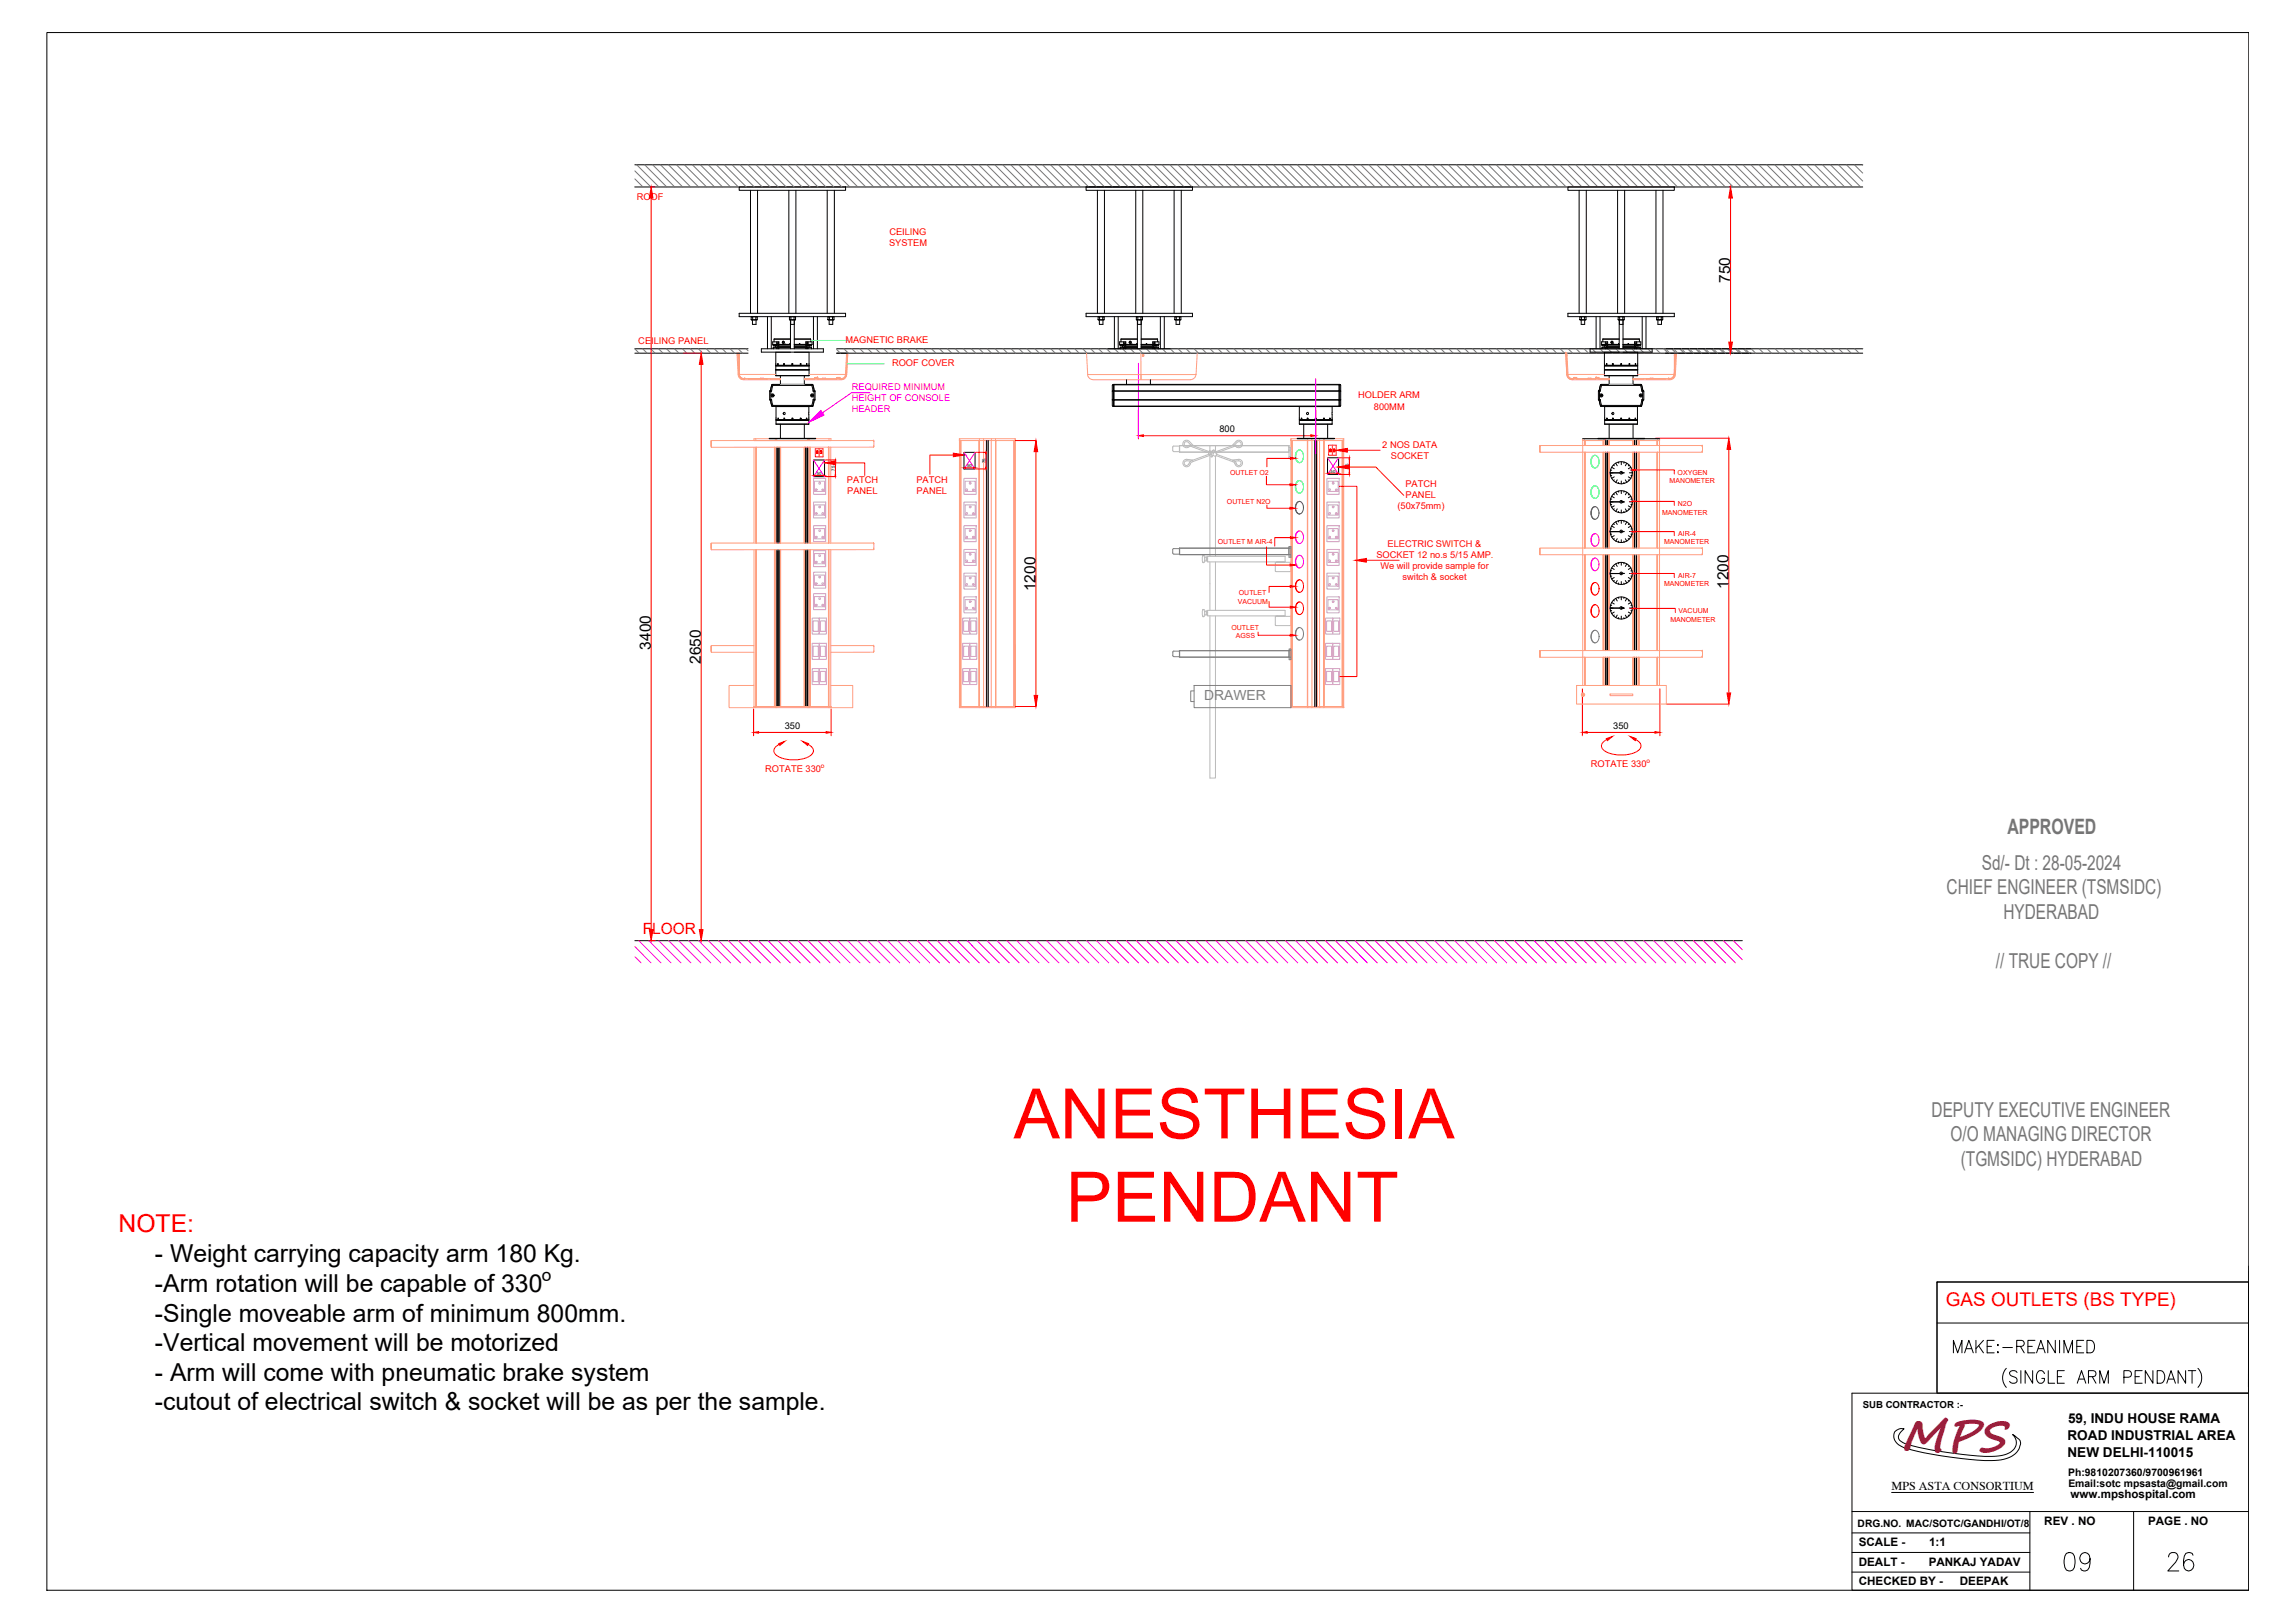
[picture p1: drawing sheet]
<svg xmlns="http://www.w3.org/2000/svg" width="841mm" height="594mm" viewBox="0 0 841 594" stroke-linecap="round" stroke-linejoin="round" font-family="sans-serif">
<defs><g id="words">
<g font-size="25.5" fill="#f00">
<text x="371.4" y="417">ANESTHESIA</text>
<text x="390.6" y="447.4">PENDANT</text>
</g>
<text font-size="15.9" fill="#991b1e" x="696.8" y="531.6">MPS</text>
<g font-size="11">
<text x="755.6" y="576.4">09</text>
<text x="793.4" y="576.4">26</text>
</g>
<text font-size="9.1" fill="#f00" x="43.4" y="451.4">NOTE:</text>
<g font-size="9.1">
<text x="56.8" y="462.2">- Weight carrying capacity arm 180 Kg.</text>
<text x="56.8" y="473.1">-Arm rotation will be capable of 330</text>
<text x="56.8" y="484">-Single moveable arm of minimum 800mm.</text>
<text x="56.8" y="494.9">-Vertical movement will be motorized</text>
<text x="56.8" y="505.7">- Arm will come with pneumatic brake system</text>
<text x="56.8" y="516.5">-cutout of electrical switch &amp; socket will be as per the sample.</text>
</g>
<text font-size="8.4" x="715.1" y="496.7">MAKE:-REANIMED</text>
<text font-size="7.8" fill="#767676" x="735.6" y="305.6">APPROVED</text>
<g font-size="7.5" fill="#767676">
<text x="726.3" y="318.5">Sd/- Dt : 28-05-2024</text>
<text x="713.3" y="327.6">CHIEF ENGINEER (TSMSIDC)</text>
<text x="734.2" y="336.6">HYDERABAD</text>
<text x="731.4" y="354.7">// TRUE COPY //</text>
<text x="707.8" y="409">DEPUTY EXECUTIVE ENGINEER</text>
<text x="714.8" y="418">O/O MANAGING DIRECTOR</text>
<text x="718.6" y="427.1">(TGMSIDC) HYDERABAD</text>
</g>
<text font-size="6.9" fill="#f00" x="713.1" y="478.4">GAS OUTLETS (BS TYPE)</text>
<text font-size="6.3" x="198.6" y="469.1">o</text>
<g font-size="5.7">
<text x="634.1" y="103.7" transform="rotate(-90 634.1 103.7)">750</text>
<text x="633.5" y="215.7" transform="rotate(-90 633.5 215.7)">1200</text>
<text x="379.5" y="216.6" transform="rotate(-90 379.5 216.6)">1200</text>
<text x="238.5" y="237.9" transform="rotate(-90 238.5 237.9)">3400</text>
<text x="256.8" y="243.2" transform="rotate(-90 256.8 243.2)">2650</text>
</g>
<text font-size="5.7" fill="#f00" x="235.6" y="341.9">FLOOR</text>
<text font-size="5.1" fill="#808080" x="441.2" y="256.4">DRAWER</text>
<g font-size="5">
<text x="757.9" y="521.3">59, INDU HOUSE RAMA</text>
<text x="757.7" y="527.5">ROAD INDUSTRIAL AREA</text>
<text x="757.7" y="533.6">NEW DELHI-110015</text>
</g>
<text font-size="4.4" x="693.2" y="545.6">MPS ASTA CONSORTIUM</text>
<g font-size="4.3">
<text x="749.2" y="558.7">REV . NO</text>
<text x="787.2" y="558.7">PAGE . NO</text>
<text x="681.2" y="566.3">SCALE -</text>
<text x="706.9" y="566.3">1:1</text>
<text x="681.2" y="573.5">DEALT -</text>
<text x="706.8" y="573.4">PANKAJ YADAV</text>
<text x="681.2" y="580.7">CHECKED BY -</text>
<text x="718.2" y="580.7">DEEPAK</text>
</g>
<text font-size="4.2" x="758.8" y="548.7">www.mpshospital.com</text>
<g font-size="3.8">
<text x="757.9" y="540.6">Ph:9810207360/9700961961</text>
<text x="758" y="544.8">Email:sotc mpsasta@gmail.com</text>
</g>
<text font-size="3.7" x="680.7" y="559.2">DRG.NO. MAC/SOTC/GANDHI/OT/8</text>
<text font-size="3.5" x="682.6" y="515.7">SUB CONTRACTOR :-</text>
<g font-size="3.4" fill="#f00">
<text x="233.3" y="73.2">ROOF</text>
<text x="325.9" y="86.1">CEILING</text>
<text x="325.8" y="90.2">SYSTEM</text>
<text x="309.8" y="125.5">MAGNETIC BRAKE</text>
<text x="233.9" y="126.1">CEILING PANEL</text>
<text x="326.9" y="134.1">ROOF COVER</text>
<text x="497.7" y="146">HOLDER ARM</text>
<text x="503.5" y="150">800MM</text>
<text x="506.5" y="164">2 NOS DATA</text>
<text x="509.7" y="168.1">SOCKET</text>
<text x="310.3" y="177">PATCH</text>
<text x="335.8" y="177">PATCH</text>
<text x="515" y="178.3">PATCH</text>
<text x="310.5" y="181">PANEL</text>
<text x="335.9" y="181">PANEL</text>
<text x="515.1" y="182.3">PANEL</text>
<text x="512.1" y="186.4">(50x75mm)</text>
<text x="508.5" y="200.2">ELECTRIC SWITCH &amp;</text>
<text x="504.4" y="204.3">SOCKET 12 no.s 5/15 AMP.</text>
<text x="505.9" y="208.4">We will provide sample for</text>
<text x="514" y="212.5">switch &amp; socket</text>
<text x="583" y="280.8">ROTATE 330</text>
<text x="280.4" y="282.6">ROTATE 330</text>
</g>
<g font-size="3.4" fill="#f0f">
<text x="312.2" y="142.8">REQUIRED MINIMUM</text>
<text x="312.1" y="146.9">HEIGHT OF CONSOLE</text>
<text x="312.1" y="151">HEADER</text>
</g>
<g font-size="3.4">
<text x="446.9" y="158.3">800</text>
<text x="287.6" y="267">350</text>
<text x="591.2" y="267">350</text>
</g>
<g font-size="2.6" fill="#f00">
<text x="450.8" y="173.9">OUTLET O2</text>
<text x="614.8" y="173.9">OXYGEN</text>
<text x="611.8" y="177">MANOMETER</text>
<text x="449.6" y="184.5">OUTLET N2O</text>
<text x="614.8" y="185.4">N2O</text>
<text x="609.1" y="188.5">MANOMETER</text>
<text x="615" y="196.2">AIR-4</text>
<text x="446.3" y="199.4">OUTLET M AIR-4</text>
<text x="609.8" y="199.2">MANOMETER</text>
<text x="609.8" y="214.6">MANOMETER</text>
<text x="615" y="211.5">AIR-7</text>
<text x="453.6" y="221.1">VACUUM</text>
<text x="454" y="218">OUTLET</text>
<text x="612.1" y="227.7">MANOMETER</text>
<text x="615" y="224.6">VACUUM</text>
<text x="451.3" y="230.7">OUTLET</text>
<text x="452.9" y="233.8">AGSS</text>
</g>
<g font-size="2.4" fill="#f00">
<text x="300.8" y="281.1">o</text>
<text x="603.3" y="279.3">o</text>
</g>
<g font-size="1.6">
<text x="299.3" y="174">50</text>
<text x="305.9" y="172.4" transform="rotate(-90 305.9 172.4)">75</text>
<text x="354.4" y="171.2">50</text>
<text x="361.1" y="169.6" transform="rotate(-90 361.1 169.6)">75</text>
<text x="487.6" y="173.2">50</text>
<text x="494.3" y="171.6" transform="rotate(-90 494.3 171.6)">75</text>
</g>
</g></defs>
<!-- layer: MAIN -->
<g fill="none" stroke="#000" stroke-width=".37">
<path d="M270.9 68.5h39v1.2h-39zM275 69.7v45.1M277.6 69.7v45.1M289.1 69.7v45.1M291.7 69.7v45.1M303.1 69.7v45.1M305.8 69.7v45.1M398 68.5h39v1.2h-39zM402.2 69.7v45.1M404.7 69.7v45.1M416.2 69.7v45.1M418.8 69.7v45.1"/>
<path d="M430.3 69.7v45.1M432.9 69.7v45.1M574.6 68.5h39v1.2h-39zM578.7 69.7v45.1M581.3 69.7v45.1M592.8 69.7v45.1M595.4 69.7v45.1M606.8 69.7v45.1M609.4 69.7v45.1M270.9 114.8h39v1.2h-39zM275.3 116.1h.5v1h-.5zM275.3 117.1h2.2"/>
<path d="M275.4 116l-.1 .1M275.7 117.2v1.6h1.4v-1.6M275.8 117.1h1.2v-1h.5v1h-.5M275.8 116.1h1.2M277.4 116l.1 .1M281.2 116v11.7M282.6 116v11.7M289.3 116.1h.5v1h-.5zM289.3 117.1h2.2M289.5 116l-.2 .1M289.7 117.2v10.5M289.8 117.2v1.6h1.3"/>
<path d="M289.8 117.1h1.2v-1h.5v1h-.5M289.8 116.1h1.2M291.1 117.2v10.5M291.4 116l.1 .1M298.1 116v11.7M299.5 116v11.7M303.4 116.1h.5v1h-.5zM303.4 117.1h2.2M303.6 116l-.2 .1M303.9 117.2v1.6h1.3v-1.6M303.9 117.1h1.2v-1h.5v1h-.5M303.9 116.1h1.2"/>
<path d="M305.5 116l.1 .1M398 114.8h39v1.2h-39zM402.4 116.1h.6v1h-.6zM402.4 117.1h2.3M402.5 116l-.1 .1M402.9 117.2v1.6h1.3v-1.6M403 117.1h1.1v-1h.6v1h-.6M403 116.1h1.1M404.5 116l.2 .1M408.4 116v11.7M409.8 116v11.7M416.4 116.1h.6v1h-.6z"/>
<path d="M416.4 117.1h2.3M416.6 116l-.2 .1M416.8 117.2v10.5M416.9 117.2v1.6h1.3M417 117.1h1.1v-1h.6v1h-.6M417 116.1h1.1M418.2 117.2v10.5M418.5 116l.2 .1M425.2 116v11.7M426.7 116v11.7M430.5 116.1h.6v1h-.6zM430.5 117.1h2.3"/>
<path d="M430.7 116l-.2 .1M431 117.2v1.6h1.3v-1.6M431.1 117.1h1.1v-1h.6v1h-.6M431.1 116.1h1.1M432.6 116l.2 .1M574.6 114.8h39v1.2h-39zM578.9 116.1h.6v1h-.6zM578.9 117.1h2.3M579.1 116l-.2 .1M579.4 117.2v1.6h1.3v-1.6M579.5 117.1h1.1v-1h.6v1h-.6M579.5 116.1h1.1"/>
<path d="M581.1 116l.1 .1M584.9 116v11.7M586.3 116v11.7M593 116.1h.5v1h-.5zM593 117.1h2.2M593.1 116l-.1 .1M593.4 117.2v10.5M593.5 117.2v1.6h1.3M593.5 117.1h1.2v-1h.5v1h-.5M593.5 116.1h1.2M594.8 117.2v10.5M595.1 116l.1 .1"/>
<path d="M601.8 116v11.7M603.2 116v11.7M607.1 116.1h.5v1h-.5zM607.1 117.1h2.2M607.2 116l-.1 .1M607.6 117.2v1.6h1.3v-1.6M607.6 117.1h1.2v-1h.5v1h-.5M607.6 116.1h1.2M609.2 116l.1 .1M232.6 127.7h41.5M232.6 129.4h41.5M279 127.7h22.7v1.3h-22.7z"/>
<path d="M283.4 127.2v.5v-.5h6.3M283.4 126.2v.5M283.7 124.2v1M283.7 124.2h6M283.8 126.2v.5M284.1 126.2v.5M284.2 126.7h-.8v-.5h.8v1M284.3 129v4.8M284.3 137.6h.1M284.3 133.8h12.2M284.3 137.6h12.2M284.5 126.2v.5h5.2"/>
<path d="M284.6 125.2v1.5M284.6 127.2v.5M284.8 125.2v1.5M284.8 127.2v.5M285 133.2l.1 .3zM285 126.2h.1M285 126.7v.5M285 126.8h4.7M285 127.1h4.7M285.3 125.2v1.5M285.3 127.2v.5M285.4 127.2v.5"/>
<path d="M285.4 126.1l.1 .1M286 137.6v3.2M287.2 133.2h.3v.3h-.3zM287.3 125.2v.3M287.6 126.2h.1M289.4 126.2h.1M289.5 126.2h.1M289.7 124.1l-6 .1M289.7 126.1l-6.5 .1v-1h2.2v1.5M290.2 133.2h.3v.3h-.3zM290.3 133.5h.2M291.1 124.1l5.9 .1"/>
<path d="M291.1 126.2h6.4l.1-1h-2.3v1.5M291.1 127.2h6.3v.5M291.1 124.2h6v1M291.1 126.8h4.6M291.1 127.1h4.6M292.9 126.2h.1M293.1 126.2h.1M293.3 133.2h.3v.3h-.3zM294.8 137.6v3.2M295.3 127.2v.5M295.3 126.1v.1M295.5 125.2v1.5"/>
<path d="M295.5 127.2v.5M295.6 133.1v.4zM295.7 126.2h.1M295.7 126.7v.5M295.9 125.2v1.5M295.9 127.2v.5M296.1 125.2v1.5M296.1 127.2v.5M296.1 126.1v.1M296.3 126.2v.5h-5.2M296.4 135.5l.1 2.1M296.5 129v4.8"/>
<path d="M296.5 135.4v-1.4h-12.2v3.6M296.5 135.4h-12.2l12.2 .1M296.5 137.6h-.1M296.5 135.4l-.1 .1M296.5 126.7h.9M296.6 126.2v.5M297 126.2v.5M297.4 126.7v-.5h-.9v1M297.4 126.2v.5M306.6 127.7h376M306.6 129.4h376M410.3 126.1h6.5"/>
<path d="M410.3 126.2v-1h2.3v1.5M410.5 127.2v.5v-.5h6.3M410.5 126.2v.5M410.8 124.2h6M410.8 124.2v1M410.9 126.2v.5M411.3 126.2v.5M411.3 126.7h-.8v-.5h.8v1M411.6 126.2v.5h5.2M411.8 125.2v1.5M411.8 127.2v.5M411.9 125.2v1.5"/>
<path d="M411.9 127.2v.5M412.1 126.2h.1M412.1 126.8h4.7M412.1 127.1h4.7M412.1 126.7v.5M412.4 125.2v1.5M412.4 127.2v.5M412.6 127.2v.5M412.6 126.1v.1M412.8 139.1v1.7M414.5 125.2v.3M414.8 126.2h.1"/>
<path d="M416.5 126.2h.1M416.6 126.2h.1M416.8 124.1l-6 .1M418.2 124.1l6 .1M418.2 126.8h4.7M418.2 127.1h4.7M418.2 127.2h6.3v.5M418.2 124.2h6M420.1 126.2h.1M420.2 126.2h.1M421.6 139.1v1.7M422.4 127.2v.5"/>
<path d="M422.4 126.1v.1M422.6 125.2v1.5M422.6 127.2v.5M422.9 126.2h.1M422.9 126.7v.5M423.1 125.2v1.5M423.1 127.2v.5M423.3 125.2v1.5M423.3 127.2v.5M423.4 126.2v.5h-5.2M423.7 126.7h.8M423.7 126.2v.5"/>
<path d="M424.1 126.2v.5M424.2 124.2v1M424.5 126.7v-.5h-.8v1M424.5 126.2v.5M424.7 126.2v-1h-2.3v1.5M424.7 126.1l-6.5 .1M582.7 127.7v1.3h22.7v-1.3M587.1 127.2v.5v-.5h6.3M587.1 126.2v.5M587.4 124.2h6M587.4 124.2v1M587.5 126.2v.5"/>
<path d="M587.8 126.2v.5M587.9 126.7h-.8v-.5h.8v1M588 129v4.8M588 135.4v-1.4h12.1v3.6M588 137.6h12.1M588 135.4h12.1l-12.1 .1M588 133.8h12.1M588 137.6h.1M588 135.4v.1M588 135.5v2.1M588.1 126.2v.5h5.3M588.3 125.2v1"/>
<path d="M588.3 126.2v.5M588.3 127.2v.5M588.5 125.2v1.5M588.5 127.2v.5M588.7 133.2l.1 .3zM588.7 126.2h.1M588.7 126.8h4.7M588.7 127.1h4.7M588.7 126.7v.5M589 125.2v1.5M589 127.2v.5M589.1 127.2v.5"/>
<path d="M589.1 126.1l.1 .1M589.7 137.6v3.2M590.9 133.2h.2v.3h-.2zM591 125.2v.3M591.3 126.2h.1M593.1 126.2h.1M593.2 126.2h.1M593.4 124.1l-6 .1M593.4 126.1l-6.5 .1v-1h2.2v1.5M593.9 133.2h.3v.3h-.3zM593.9 133.5h.3M594.8 124.1l5.9 .1"/>
<path d="M594.8 126.2h6.4l.1-1h-2.3v1.5M594.8 126.8h4.6M594.8 127.1h4.6M594.8 127.2h6.3v.5M594.8 124.2h6v1M596.6 126.2h.1M596.8 126.2h.1M597 133.2h.2v.3h-.2zM598.5 137.6v3.2M599 127.2v.5M599 126.1v.1M599.2 125.2v1.5"/>
<path d="M599.2 127.2v.5M599.3 133.2v.3zM599.4 126.2h.1M599.4 126.7v.5M599.6 125.2v1.5M599.6 127.2v.5M599.8 125.2v1.5M599.8 127.2v.5M599.9 126.2v.5M600 126.2v.5h-5.2M600.1 129v4.8M600.1 137.6h.1"/>
<path d="M600.2 126.7h.9M600.3 126.2v.5M600.7 126.2v.5M601.1 126.7v-.5h-.9v1M601.1 126.2v.5M284.4 148.9v4.8M284.4 155.3h12M284.4 153.7h12M284.4 154h12M284.4 148.9h12M284.4 148.9h.1M285.1 153.1l.1 .4z"/>
<path d="M285.5 153.8h.1M285.5 153.8l.1 .1M286 155.4v5.2M287.3 153.1h.2l-.1 .4zM290.2 153.1h.3v.3h-.3zM290.2 153.4h.3M293.3 153.1h.2l-.1 .4zM294.8 155.4v5.2M295.2 153.8v.1M295.3 153.8h.1M295.5 153.1l.1 .4zM296.4 148.9h.1"/>
<path d="M296.4 154l-11.9-.1-.1 1.4M296.4 148.9v4.8M296.4 154v1.3M407.6 146.4l.6 .3M407.6 146.2l.3 .2M407.8 140.8h83.3M407.9 143.2l.1 3.3h82.9M407.9 143.2l-.3 .2M408 146.4h82.9M408 143.3h82.9M408 141v2.2M408 146.5v2.2"/>
<path d="M408.2 143l-.6 .2M408.2 148.7l-.4 .1M408.2 140.8v8.1M408.2 148.7h82.5M476.2 148.9v4.8M476.2 155.3h12M476.2 154h12M476.2 153.7h12M476.2 148.9h12M476.2 148.9h.1M476.9 153.1l.1 .4zM477.3 153.8l.1 .1"/>
<path d="M477.3 153.8h.1M477.8 155.4v5.2M479 153.1h.3l-.1 .4zM482 153.1h.3v.3h-.3zM482 153.4h.3M485 153.1h.3l-.1 .4zM486.5 155.4v5.2M487 153.8l-.1 .1M487 153.8h.1M487.3 153.1l.1 .4zM488.1 148.9h.1M488.2 154l-12-.1v1.4"/>
<path d="M488.2 148.9v4.8M488.2 154v1.3M490.7 143l.6 .2M490.7 140.8v8.1M490.7 148.7h.2M490.9 143.2l.2 3.3M490.9 143.2h-83M490.9 141l-83.1-.2-.2 .4v7.3l.2 .3M490.9 148.7l.2 .1h-83.3M490.9 141v2.2M490.9 146.5v2.2M491 143.2l.3 .2"/>
<path d="M491.1 146.5h-.2M491.1 140.8l.2 .3v7.4l-.2 .3M491.1 140.8l-.2 .2M491.3 146.4l-.6 .3M491.3 146.2l-.3 .2M588 148.9v4.8M588 155.3h12.1M588 154h12.1M588 153.7h12.1M588 148.9h12.1M588.1 148.9h-.1M588.8 153.1v.4z"/>
<path d="M589.2 153.8v.1M589.2 153.8h.1M589.7 155.4v5.2M593.9 153.1h.3v.3h-.3zM593.9 153.4h.3M596.9 153.1h.3l-.1 .4zM598.5 155.4v5.2M598.9 153.8l-.1 .1M598.9 153.8h.1M599.2 153.1l.1 .4zM600 148.9h.1M600.1 154l-12-.1-.1 1.4"/>
<path d="M600.1 148.9v4.8M600.1 154v1.3M281.8 160.6l17.1 .1zM284.8 163.8v35.1M285.4 163.8v35.1M295.3 163.8v35.1M295.9 163.8v35.1M296 163.8v35.1M361.5 161.4v97.4M362.1 161.4v97.4M475.3 160.6l13.7 .1zM481.8 161.4v97.4"/>
<path d="M482.5 161.4v97.4M585.5 160.6l17.1 .1zM588.5 161.4v1.8M588.5 165.6v35.1M589.1 161.4v1.8M589.1 165.6v35.1M599 161.4v1.8M599 165.6v35.1M599.6 161.4v1.8M599.6 165.6v35.1M599.7 161.4v1.8M599.7 165.6v35.1"/>
<path d="M284.8 201.4v57.4M285.4 201.4v57.4M295.3 201.4v57.4M295.9 201.4v57.4M296 201.4v57.4M588.5 203.2v35.1M589.1 203.2v35.1M599 203.2v35.1M599.6 203.2v35.1M599.7 203.2v35.1M588.5 240.7v10.4M589.1 240.7v10.4"/>
<path d="M599 240.7v10.4M599.6 240.7v10.4M599.7 240.7v10.4"/>
<circle cx="287" cy="125.4" r=".38"/>
<circle cx="287.1" cy="125.4" r=".33"/>
<circle cx="414.2" cy="125.4" r=".39"/>
<circle cx="414.2" cy="125.4" r=".33"/>
<circle cx="590.7" cy="125.4" r=".38"/>
<circle cx="590.7" cy="125.4" r=".34"/>
<circle cx="287.4" cy="151.5" r=".39"/>
<circle cx="479.2" cy="151.5" r=".39"/>
<circle cx="591.1" cy="153.3" r=".2"/>
<circle cx="591.1" cy="151.5" r=".38"/>
</g>
<g fill="none" stroke="#ff9f7f" stroke-width=".37">
<path d="M270.2 129.4v.3l.2-.3M270.3 129.7l.5 7.9 .8 1 .9 .2M270.6 130.1v.2zM270.6 131l-.1-1.6 .1 1.6h.2M270.6 131h.1M270.8 135.5h.1M270.8 129.4v6.1zM270.8 129.4h-.7l.4 7.8a2.03 2.03 0 0 0 2 1.9h13.4M270.8 135.6h.1M270.8 135.5l.1 1.6h13.4M270.8 130.1v.2zM270.8 135.6l.1 1.5"/>
<path d="M270.8 135.5v.1M270.9 137.1h.1M270.9 137.1a1.59 1.59 0 0 0 1.6 1.5M270.9 137.1v.1M271 137.2a1.52 1.52 0 0 0 1.5 1.5h1.6M272.9 138.7v.2h-.4M272.9 138.9h.1M272.9 138.7h.1M272.9 138.7v.2M278.5 138.7h1.4M281 138.7v.2zM281 138.7h-6.9v.2h6.9"/>
<path d="M281 138.7h5M282.3 138.7v.2l3.6 .1M285.8 138.7h.1M285.9 139.1h.1M285.9 139h.1M285.9 138.8h.1M285.9 139v.1M294.8 138.7v.1M294.8 139.1h.1M294.8 138.8h.1M294.8 139h.1M294.8 138.9h.1"/>
<path d="M294.8 138.7h3.6M294.8 138.8v.1M296.5 137.1h13.3M298.5 138.6h-.1M298.5 138.7v.2l-3.7 .1M298.6 138.2l-.1 .1M298.6 138.2h.9M298.7 138.2v.2M298.7 138.4h-.2l.2 .3M299.4 138.2v.2M299.5 138.4h-.8v.3h.8M299.5 138.2h.1"/>
<path d="M299.5 138.2l.2 .2M299.7 138.4l-.2 .3h.2M299.7 138.4v.5M299.7 138.4v.3M299.7 138.5l.1 .2M299.7 138.7h.1M299.7 138.5l6.8 .2M299.7 138.7v.2h6.9v-.2M299.7 138.5l.1 .1M301.3 138.7h1.3M306.6 138.6h-.1M306.8 138.2l-.2 .1"/>
<path d="M306.8 138.2h.8M306.8 138.2l-.2 .2 .2 .3M307.5 138.2l.1 .2h-.8v.3h.8M307.6 138.2h.1M307.6 138.2l.1 .2M307.6 138.2l.2 .2M307.8 138.4l-.2 .3h.2M307.8 138.4v.5M307.8 138.4v.3M307.8 138.7h.1M307.8 138.7v.2M307.8 138.9h.5"/>
<path d="M309.8 137.1a1.49 1.49 0 0 1-2 1.4l.1 .1M310.2 130v.3M310.2 137.1l-.6 1.4-1.4 .6M310.2 137.2h.1M310.3 129.4l.1 .3M310.4 129.7l.3-.3-.5 7.8a1.95 1.95 0 0 1-1.9 1.9l-13.5-.1M310.4 129.7l-.5 7.9-.8 1-.9 .2M310.5 129.4h-.3l-.4 7.7M310.7 129.4h.1M310.7 129.4l-.5 7.8M398.2 129.4l.4 7.8h39.7M398.6 137.1l.6 1.4 1.4 .6"/>
<path d="M418.1 129.4v9.7v-1.9M418.8 130.3l-.1 .1M418.8 130.1l.2 .1zM418.9 130v.2M418.9 130v.3M419 130l-.2 .3M419.1 129.9a.33 .33 0 0 0-.4 0 .33 .33 0 0 0 0 .5M419.1 129.9a.33 .33 0 0 1 .1 .5 .33 .33 0 0 1-.5 0M419.1 129.9l-.3 .4M438.3 137.1l-.7 1.4-1.3 .6h-35.7M438.7 129.4l-.4 7.8M573.8 129.4h.1"/>
<path d="M573.8 129.4l.4 7.8M573.9 129.4h.3l.4 7.7M574 129.7l.4 7.5M574.1 129.7l-.3-.3 .4 7.8a1.95 1.95 0 0 0 2 1.9M574.1 129.4v.3M574.2 137.2h.1M574.2 137.1l.6 1.4 1.4 .6M574.2 130l.1 .3M574.4 137.1l.5 1.2 1.3 .5M574.6 137.1a1.49 1.49 0 0 0 2 1.4l-.1 .2M574.6 137.1h13.4M576.2 138.9h.4"/>
<path d="M576.2 139.1h13.4M576.6 138.5l-.1 .1M576.6 138.7h.1M576.6 138.7v.2M576.7 138.4l.2 .3h-.3M576.7 138.4l-.1 .5M576.7 138.4l-.1 .3M576.8 138.2l-.2 .2M576.9 138.2l.7 .2v.3h-.7M576.9 138.2l.9 .1M576.9 138.2l-.2 .2M577.6 138.2v.2"/>
<path d="M577.6 138.4h.2l-.2 .3M577.8 138.6h.1M577.9 138.7h6.8M581.8 138.7h1.4M584.7 138.5l-.1 .1M584.7 138.4h.3l-.3 .3M584.7 138.4v.5M584.7 138.7h.1M584.7 138.4v.5h-6.9v-.2M584.9 138.2l-.2 .2M584.9 138.2h.1M585 138.2l.7 .2v.3h-.7"/>
<path d="M585 138.2l.9 .1M585.7 138.2l.3 .2-.3 .3M585.9 138.6h.1M586 138.7v.2l3.6 .1M586 138.7h3.6M589.6 139.1h.1M589.6 139h.1M589.6 138.9h.1M589.6 138.8h.1M589.6 138.8v.1M589.6 139v.1M589.7 138.7l-.1 .1"/>
<path d="M598.5 139.1h.1M598.5 138.7h4.9M598.5 138.8h.1M598.5 139h.1M598.5 139l.1 .1M598.6 138.7h-.1M602.2 138.7v.2l-3.7 .1M603.4 138.7v.2zM603.4 138.7h6.9v.2h-6.9M604.5 138.7h1.4M611.5 138.7v.2h.4M611.5 138.9h.1"/>
<path d="M611.5 138.7h.1M611.5 138.7v.2M613.5 137.1v.1M613.5 137.1a1.59 1.59 0 0 1-1.6 1.5M613.5 137.2a1.52 1.52 0 0 1-1.6 1.5h-1.6M613.5 137.1h.1M613.6 135.5h.1M613.6 129.4v6.1v-6.1h.3M613.6 135.6h.1M613.6 135.6l-.1 1.5h-13.4M613.6 130.1v.2zM613.6 135.6l-.1 1.5"/>
<path d="M613.8 131h.1M613.9 130.1v.2zM613.9 129.4l-.1 1.6h-.2M613.9 129.4h.5l-.5 7.8a2.03 2.03 0 0 1-2 1.9h-13.3M613.9 129.4l-.1 1.6M614 129.4v.3l.2-.3M614.1 129.7l-.5 7.9-.8 1-.9 .2M599.8 161.4h.5M372.1 236.2v22.4M363.3 258.8v.4M364.8 258.8v.4M372 258.8h.1"/>
<path d="M473 258.8h.2M473.1 252.4v6.2M479.2 258.8v.4M480.7 258.8v.4"/>
</g>
<!-- layer: KALIN -->
<g fill="none" stroke="#000" stroke-width=".37">
<path d="M232.6 68.5h450M232.6 60.4h450M306.6 129.4h3.6M406.1 127.7h22.8M282.1 143.2l.3-.2 .4 .2-.3 .2zM282.1 143.2v3.3M282.4 146.7l.5 2.1M282.4 146.7h.1M282.4 143l-.3 .2M282.4 146.7l.5 2M282.5 143.4v2.8l.3 .2-.4 .3-.3-.2M282.5 146.2l-.4 .3"/>
<path d="M282.7 146.4l.5 2.1M282.8 141.1l-.4 1.9M282.9 141h.1M282.9 140.9l-.5 2.1M282.9 140.8h14.9l-.3 .4h-14.3zM282.9 140.8v.2M283.2 141.2l-.5 2M283.2 148.5h14.3l.3 .3h-14.9zM283.3 144.7l-.4 .1 .4 .1M283.3 145h.1M283.3 144.7h.1M297.4 144.9h.1"/>
<path d="M297.4 144.7h.1M297.4 144.7l.4 .1-.4 .1M297.5 141.2l.5 2M297.8 140.8l.1 .2M297.9 140.9l.4 2.1-.4-1.9M297.9 148.7l.4-2-.5 2.1M298 146.4l-.5 2.1M298 143.2l.3 .2M298.3 143.4v2.8l-.3 .2M298.3 146.2l.4 .3-.3 .2-.4-.3M298.3 143.4l.4-.2v3.3M298.7 143.2l-.3-.2-.4 .2"/>
<path d="M585.8 143.2l.3-.2 .4 .2-.4 .2zM585.8 143.2v3.3M586.1 146.7l.4 2M586.1 146.7l.5 2.1M586.1 146.7h.1M586.1 143l-.3 .2M586.1 143.4v2.8l.4 .2-.4 .3-.3-.2M586.1 146.2l-.3 .3M586.4 146.4l.5 2.1M586.5 141.1l-.4 1.9M586.5 140.9l-.4 2.1M586.6 141h-.1"/>
<path d="M586.6 140.8h14.9l-.3 .4h-14.3zM586.6 140.8v.2M586.9 141.2l-.5 2M587 144.7l-.4 .1 .4 .1M587 145h.1M587 144.7h.1M601.1 144.7h.1M601.1 145h.1M601.1 144.7l.4 .1-.4 .1M601.2 141.2l.5 2M601.2 148.5h-14.3l-.3 .3M601.2 148.5l.3 .3h-14.9"/>
<path d="M601.5 140.8l.1 .2M601.5 140.9l.5 2.1-.4-1.9M601.6 148.7l-.1 .1M601.6 148.6v.1M601.6 148.6l.4-1.9-.5 2M601.7 146.4l-.5 2.1M601.7 143.2l.3 .2M602 143.4v2.8l-.3 .2M602 146.2l.3 .3-.6-.1M602 143.4l.4-.1-.1 3.2M602.1 143l.2 .2M602.3 143.2l-.2-.2-.4 .2"/>
<path d="M232.6 344.5h405.9"/>
<circle cx="283.1" cy="144.8" r=".57"/>
<circle cx="283.1" cy="144.8" r=".28"/>
<circle cx="297.6" cy="144.8" r=".57"/>
<circle cx="297.6" cy="144.8" r=".28"/>
<circle cx="586.8" cy="144.8" r=".57"/>
<circle cx="586.8" cy="144.8" r=".28"/>
<circle cx="601.3" cy="144.8" r=".57"/>
<circle cx="601.3" cy="144.8" r=".28"/>
</g>
<!-- layer: SYMBOL -->
<path d="M286 140.8h8.8M589.7 140.8h8.8" fill="none" stroke="#bababa" stroke-width=".37"/>
<!-- layer: TARAMA -->
<g fill="none" stroke="#f0f" stroke-width=".37">
<path d="M232.6 350.4l2.3 2.3M232.6 346.7l6 6M234.1 344.5l8.1 8.2M237.8 344.5l8.1 8.2M241.4 344.5l8.1 8.2M245.1 344.5l8.1 8.2M248.7 344.5l8.1 8.2M252.3 344.5l8.2 8.2M256 344.5l8.1 8.2M259.6 344.5l8.1 8.2M263.3 344.5l8.1 8.2M266.9 344.5l8.2 8.2"/>
<path d="M270.6 344.5l8.1 8.2M274.2 344.5l8.1 8.2M277.9 344.5l8.1 8.2M281.5 344.5l8.1 8.2M285.1 344.5l8.2 8.2M288.8 344.5l8.1 8.2M292.5 344.5l8.1 8.2M296.1 344.5l8.1 8.2M299.7 344.5l8.2 8.2M303.4 344.5l8.1 8.2M307 344.5l8.2 8.2M310.7 344.5l8.1 8.2"/>
<path d="M314.3 344.5l8.1 8.2M318 344.5l8.1 8.2M321.6 344.5l8.1 8.2M325.3 344.5l8.1 8.2M328.9 344.5l8.1 8.2M332.6 344.5l8.1 8.2M336.2 344.5l8.1 8.2M339.8 344.5l8.2 8.2M343.5 344.5l8.1 8.2M347.1 344.5l8.1 8.2M350.8 344.5l8.1 8.2M354.4 344.5l8.1 8.2"/>
<path d="M358.1 344.5l8.1 8.2M361.7 344.5l8.2 8.2M365.4 344.5l8.1 8.2M369 344.5l8.1 8.2M372.6 344.5l8.2 8.2M376.3 344.5l8.1 8.2M379.9 344.5l8.2 8.2M383.6 344.5l8.1 8.2M387.3 344.5l8 8.2M390.9 344.5l8.1 8.2M394.5 344.5l8.2 8.2M398.2 344.5l8.1 8.2"/>
<path d="M401.8 344.5l8.1 8.2M405.5 344.5l8.1 8.2M409.1 344.5l8.1 8.2M412.8 344.5l8.1 8.2M416.4 344.5l8.1 8.2M420.1 344.5l8.1 8.2M423.7 344.5l8.1 8.2M427.3 344.5l8.2 8.2M431 344.5l8.1 8.2M434.6 344.5l8.2 8.2M438.3 344.5l8.1 8.2M441.9 344.5l8.1 8.2"/>
<path d="M445.6 344.5l8.1 8.2M449.2 344.5l8.1 8.2M452.9 344.5l8.1 8.2M456.5 344.5l8.1 8.2M460.1 344.5l8.2 8.2M463.8 344.5l8.1 8.2M467.4 344.5l8.2 8.2M471.1 344.5l8.1 8.2M474.8 344.5l8 8.2M478.4 344.5l8.1 8.2M482 344.5l8.2 8.2M485.7 344.5l8.1 8.2"/>
<path d="M489.3 344.5l8.1 8.2M493 344.5l8.1 8.2M496.6 344.5l8.1 8.2M500.2 344.5l8.2 8.2M503.9 344.5l8.1 8.2M507.6 344.5l8 8.2M511.2 344.5l8.1 8.2M514.8 344.5l8.2 8.2M518.5 344.5l8.1 8.2M522.1 344.5l8.2 8.2M525.8 344.5l8.1 8.2M529.4 344.5l8.1 8.2"/>
<path d="M533 344.5l8.2 8.2M536.7 344.5l8.1 8.2M540.4 344.5l8.1 8.2M544 344.5l8.1 8.2M547.7 344.5l8.1 8.2M551.3 344.5l8.1 8.2M554.9 344.5l8.2 8.2M558.6 344.5l8.1 8.2M562.2 344.5l8.1 8.2M565.9 344.5l8.1 8.2M569.5 344.5l8.1 8.2M573.2 344.5l8.1 8.2"/>
<path d="M576.8 344.5l8.1 8.2M580.5 344.5l8.1 8.2M584.1 344.5l8.1 8.2M587.7 344.5l8.2 8.2M591.4 344.5l8.1 8.2M595 344.5l8.2 8.2M598.7 344.5l8.1 8.2M602.3 344.5l8.2 8.2M606 344.5l8.1 8.2M609.6 344.5l8.2 8.2M613.3 344.5l8.1 8.2M616.9 344.5l8.1 8.2"/>
<path d="M620.6 344.5l8.1 8.2M624.2 344.5l8.1 8.2M627.9 344.5l8.1 8.2M631.5 344.5l7 7M635.2 344.5l3.3 3.4"/>
</g>
<!-- layer: HATCH -->
<g fill="none" stroke="#767676" stroke-width=".37">
<path d="M232.6 68.4l.1 .1M232.6 65.5l3 3M232.6 62.6l5.9 5.9M233.3 60.4l8.2 8.1M236.2 60.4l8.1 8.1M239.2 60.4l8.1 8.1M242 60.4l8.2 8.1M245 60.4l8.1 8.1M247.9 60.4l8.1 8.1M250.8 60.4l8.1 8.1M253.7 60.4l8.2 8.1M256.7 60.4l8.1 8.1"/>
<path d="M259.6 60.4l8.1 8.1M262.5 60.4l8.1 8.1M265.4 60.4l8.1 8.1M268.3 60.4l8.1 8.1M271.2 60.4l8.1 8.1M274.1 60.4l8.2 8.1M277.1 60.4l8.1 8.1M280 60.4l8.1 8.1M282.9 60.4l8.1 8.1M285.8 60.4l8.1 8.1M288.7 60.4l8.2 8.1M291.7 60.4l8 8.1"/>
<path d="M294.6 60.4l8.1 8.1M297.5 60.4l8.1 8.1M300.4 60.4l8.1 8.1M303.3 60.4l8.1 8.1M306.2 60.4l8.2 8.1M309.1 60.4l8.2 8.1M312.1 60.4l8.1 8.1M315 60.4l8.1 8.1M317.9 60.4l8.1 8.1M320.8 60.4l8.1 8.1M323.7 60.4l8.1 8.1M326.6 60.4l8.2 8.1"/>
<path d="M329.6 60.4l8.1 8.1M332.5 60.4l8.1 8.1M335.4 60.4l8.1 8.1M338.3 60.4l8.1 8.1M341.2 60.4l8.2 8.1M344.2 60.4l8.1 8.1M347.1 60.4l8.1 8.1M350 60.4l8.1 8.1M352.9 60.4l8.1 8.1M355.8 60.4l8.1 8.1M358.7 60.4l8.1 8.1M361.6 60.4l8.2 8.1"/>
<path d="M364.6 60.4l8.1 8.1M367.5 60.4l8.1 8.1M370.4 60.4l8.1 8.1M373.3 60.4l8.1 8.1M376.2 60.4l8.1 8.1M379.1 60.4l8.2 8.1M382 60.4l8.2 8.1M385 60.4l8.1 8.1M387.9 60.4l8.1 8.1M390.8 60.4l8.1 8.1M393.7 60.4l8.2 8.1M396.6 60.4l8.2 8.1"/>
<path d="M399.6 60.4l8.1 8.1M402.5 60.4l8.1 8.1M405.4 60.4l8.1 8.1M408.3 60.4l8.1 8.1M411.2 60.4l8.1 8.1M414.1 60.4l8.2 8.1M417.1 60.4l8.1 8.1M420 60.4l8.1 8.1M422.9 60.4l8.1 8.1M425.8 60.4l8.1 8.1M428.7 60.4l8.2 8.1M431.7 60.4l8 8.1"/>
<path d="M434.6 60.4l8.1 8.1M437.5 60.4l8.1 8.1M440.4 60.4l8.1 8.1M443.3 60.4l8.1 8.1M446.2 60.4l8.1 8.1M449.1 60.4l8.2 8.1M452.1 60.4l8.1 8.1M455 60.4l8.1 8.1M457.9 60.4l8.1 8.1M460.8 60.4l8.1 8.1M463.7 60.4l8.1 8.1M466.6 60.4l8.2 8.1"/>
<path d="M469.5 60.4l8.2 8.1M472.5 60.4l8.1 8.1M475.4 60.4l8.1 8.1M478.3 60.4l8.1 8.1M481.2 60.4l8.2 8.1M484.2 60.4l8.1 8.1M487.1 60.4l8.1 8.1M490 60.4l8.1 8.1M492.9 60.4l8.1 8.1M495.8 60.4l8.1 8.1M498.7 60.4l8.1 8.1M501.6 60.4l8.2 8.1"/>
<path d="M504.6 60.4l8.1 8.1M507.5 60.4l8.1 8.1M510.4 60.4l8.1 8.1M513.3 60.4l8.1 8.1M516.2 60.4l8.1 8.1M519.1 60.4l8.1 8.1M522 60.4l8.2 8.1M525 60.4l8.1 8.1M527.9 60.4l8.1 8.1M530.8 60.4l8.1 8.1M533.7 60.4l8.2 8.1M536.6 60.4l8.2 8.1"/>
<path d="M539.6 60.4l8.1 8.1M542.5 60.4l8.1 8.1M545.4 60.4l8.1 8.1M548.3 60.4l8.1 8.1M551.2 60.4l8.1 8.1M554.1 60.4l8.2 8.1M557.1 60.4l8.1 8.1M560 60.4l8.1 8.1M562.9 60.4l8.1 8.1M565.8 60.4l8.1 8.1M568.7 60.4l8.1 8.1M571.7 60.4l8 8.1"/>
<path d="M574.5 60.4l8.2 8.1M577.5 60.4l8.1 8.1M580.4 60.4l8.1 8.1M583.3 60.4l8.1 8.1M586.2 60.4l8.1 8.1M589.1 60.4l8.2 8.1M592.1 60.4l8.1 8.1M595 60.4l8.1 8.1M597.9 60.4l8.1 8.1M600.8 60.4l8.1 8.1M603.7 60.4l8.1 8.1M606.6 60.4l8.2 8.1"/>
<path d="M609.5 60.4l8.2 8.1M612.5 60.4l8.1 8.1M615.4 60.4l8.1 8.1M618.3 60.4l8.1 8.1M621.2 60.4l8.2 8.1M624.1 60.4l8.2 8.1M627.1 60.4l8.1 8.1M630 60.4l8.1 8.1M632.9 60.4l8.1 8.1M635.8 60.4l8.1 8.1M638.7 60.4l8.1 8.1M641.6 60.4l8.2 8.1"/>
<path d="M644.6 60.4l8.1 8.1M647.5 60.4l8.1 8.1M650.4 60.4l8.1 8.1M653.3 60.4l8.1 8.1M656.2 60.4l8.1 8.1M659.1 60.4l8.1 8.1M662 60.4l8.2 8.1M665 60.4l8.1 8.1M667.9 60.4l8.1 8.1M670.8 60.4l8.1 8.1M673.7 60.4l8.1 8.1M676.6 60.4l6 5.9"/>
<path d="M679.6 60.4l3 3M682.5 60.4l.1 .1M232.6 127.8l1.6 1.6M235.5 127.7l1.6 1.7M238.4 127.7l1.7 1.7M241.3 127.7l1.7 1.7M244.2 127.7l1.7 1.7M247.2 127.7l1.6 1.7M250.1 127.7l1.6 1.7M253 127.7l1.6 1.7M255.9 127.7l1.6 1.7M258.9 127.7l1.6 1.7"/>
<path d="M261.8 127.7l1.6 1.7M264.7 127.7l1.6 1.7M267.6 127.7l1.6 1.7M270.5 127.7l1.6 1.7M273.4 127.7l.7 .8M306.6 128l1.4 1.4M309.3 127.7l1.6 1.7M312.2 127.7l1.6 1.7M315.1 127.7l1.6 1.7M318 127.7l1.6 1.7M320.9 127.7l1.7 1.7M323.8 127.7l1.7 1.7"/>
<path d="M326.8 127.7l1.6 1.7M329.7 127.7l1.6 1.7M332.6 127.7l1.6 1.7M335.5 127.7l1.6 1.7M338.4 127.7l1.6 1.7M341.4 127.7l1.6 1.7M344.3 127.7l1.6 1.7M347.2 127.7l1.6 1.7M350.1 127.7l1.6 1.7M353 127.7l1.7 1.7M355.9 127.7l1.7 1.7M358.8 127.7l1.7 1.7"/>
<path d="M361.8 127.7l1.6 1.7M364.7 127.7l1.6 1.7M367.6 127.7l1.6 1.7M370.5 127.7l1.6 1.7M373.5 127.7l1.6 1.7M376.3 127.7l1.7 1.7M379.3 127.7l1.6 1.7M382.2 127.7l1.6 1.7M385.1 127.7l1.6 1.7M388 127.7l1.6 1.7M390.9 127.7l1.6 1.7M393.9 127.7l1.6 1.7"/>
<path d="M396.8 127.7l1.6 1.7M399.7 127.7l1.6 1.7M402.6 127.7l1.6 1.7M405.5 127.7l1.6 1.7M408.4 127.7l1.7 1.7M411.3 127.7l1.7 1.7M414.3 127.7l1.6 1.7M417.2 127.7l1.6 1.7M420.1 127.7l1.6 1.7M423 127.7l1.6 1.7M425.9 127.7l1.7 1.7M428.9 127.7l1.6 1.7"/>
<path d="M431.7 127.7l1.7 1.7M434.7 127.7l1.6 1.7M437.6 127.7l1.6 1.7M440.5 127.7l1.6 1.7M443.4 127.7l1.6 1.7M446.3 127.7l1.7 1.7M449.3 127.7l1.6 1.7M452.2 127.7l1.6 1.7M455.1 127.7l1.6 1.7M458 127.7l1.6 1.7M460.9 127.7l1.7 1.7M463.8 127.7l1.7 1.7"/>
<path d="M466.8 127.7l1.6 1.7M469.7 127.7l1.6 1.7M472.6 127.7l1.6 1.7M475.5 127.7l1.6 1.7M478.4 127.7l1.6 1.7M481.4 127.7l1.6 1.7M484.3 127.7l1.6 1.7M487.2 127.7l1.6 1.7M490.1 127.7l1.6 1.7M493 127.7l1.7 1.7M495.9 127.7l1.7 1.7M498.8 127.7l1.7 1.7"/>
<path d="M501.8 127.7l1.6 1.7M504.7 127.7l1.6 1.7M507.6 127.7l1.6 1.7M510.5 127.7l1.6 1.7M513.4 127.7l1.7 1.7M516.3 127.7l1.7 1.7M519.2 127.7l1.7 1.7M522.2 127.7l1.6 1.7M525.1 127.7l1.6 1.7M528 127.7l1.6 1.7M530.9 127.7l1.6 1.7M533.9 127.7l1.6 1.7"/>
<path d="M536.8 127.7l1.6 1.7M539.7 127.7l1.6 1.7M542.6 127.7l1.6 1.7M545.5 127.7l1.6 1.7M548.4 127.7l1.7 1.7M551.3 127.7l1.7 1.7M554.3 127.7l1.6 1.7M557.2 127.7l1.6 1.7M560.1 127.7l1.6 1.7M563 127.7l1.6 1.7M565.9 127.7l1.6 1.7M568.9 127.7l1.6 1.7"/>
<path d="M571.7 127.7l1.7 1.7M574.7 127.7l1.6 1.7M577.6 127.7l1.6 1.7M580.5 127.7l1.6 1.7M583.4 127.7l1.6 1.7M586.3 127.7l1.7 1.7M589.3 127.7l1.6 1.7M592.2 127.7l1.6 1.7M595.1 127.7l1.6 1.7M598 127.7l1.6 1.7M600.9 127.7l1.7 1.7M603.8 127.7l1.7 1.7"/>
<path d="M606.7 127.7l1.7 1.7M609.7 127.7l1.6 1.7M610.3 127.7l1.7 1.7M612.6 127.7l1.6 1.7M613.2 127.7l1.7 1.7M615.5 127.7l1.6 1.7M616.1 127.7l1.7 1.7M618.4 127.7l1.6 1.7M619.1 127.7l1.6 1.7M621.4 127.7l1.6 1.7M622 127.7l1.6 1.7M624.3 127.7l1.6 1.7"/>
<path d="M624.9 127.7l1.6 1.7M627.2 127.7l1.6 1.7M627.8 127.7l1.6 1.7M630.1 127.7l1.6 1.7M630.8 127.7l1.6 1.7M633 127.7l1.6 1.7M633.7 127.7l1.6 1.7M635.9 127.7l1.6 1.7M636.6 127.7l1.6 1.7M638.8 127.7l1.6 1.7M639.5 127.7l1.6 1.7M641.8 127.7l1.6 1.7"/>
<path d="M644.7 127.7l1.6 1.7M647.6 127.7l1.6 1.7M650.5 127.7l1.6 1.7M653.4 127.7l1.7 1.7M656.3 127.7l1.7 1.7M659.2 127.7l1.7 1.7M662.2 127.7l1.6 1.7M665.1 127.7l1.6 1.7M668 127.7l1.6 1.7M670.9 127.7l1.6 1.7M673.8 127.7l1.7 1.7M676.8 127.7l1.6 1.7"/>
<path d="M679.7 127.7l1.6 1.7M682.6 127.7v.1"/>
</g>
<!-- layer: THIN -->
<g fill="none" stroke="#ff9f7f" stroke-width=".37">
<path d="M260.6 161.6l.1 2M260.6 161.6v2M260.6 161.6h.1M260.7 161.5l-.1 .1M260.7 161.4l-.2 .2M260.7 161.5v2.3M260.7 161.4l59.5 .2M260.7 163.8h.1M276.3 163.8v35.1M277 160.7v.7M277 163.8v35.1M277.1 163.8v35.1"/>
<path d="M277.2 163.8v35.1M283.8 163.8v35.1M283.9 163.8v35.1M284.1 161.4v-.7h-7.8v.7h28.2v-.7h-7.8v.7M284.1 163.8v35.1M284.6 160.7v.7M284.6 163.8v35.1M284.7 163.8v35.1M285.5 163.8v35.1M285.9 163.8v35.1M286 163.8v35.1M286.1 163.8v35.1"/>
<path d="M294.7 163.8v35.1M294.8 163.8v35.1M295.3 163.8v35.1M296 163.8v35.1M296.1 160.7v.7M296.1 163.8v35.1M296.6 163.8v35.1M296.9 163.8v35.1M297 163.8v35.1M303.6 163.8v35.1M303.7 163.8v35.1M303.8 160.7v.7"/>
<path d="M304.4 163.8v35.1M320.1 161.5v.1M320.1 163.6v.1M320.1 161.6h.1M320.1 163.6h.1M320.2 161.6h.1M320.2 163.6h.1M320.2 163.6l-59.5 .2M320.2 161.6v2M351.6 160.7h20.5v.7h-20.5zM351.6 161.4v97.4M351.7 160.7v.7"/>
<path d="M351.8 161.4v97.4M352 161.4v97.4M358.8 161.4v97.4M358.9 160.7v98.5M358.9 161.4v97.4M360.5 160.7v98.5M361.5 161.4v97.4M362.2 161.4v97.4M363.3 160.7l-.1 98.1M364.8 160.7v98.1M364.9 161.4v97.4M371.6 161.4v97.4"/>
<path d="M371.7 161.4v97.4M372 160.7v98.5M372.1 161.4v97.8h-20.5v-.4h20.4M473.1 161.4v97.4M473.2 160.7v98.5M473.4 161.4v97.4M473.5 161.4v97.4M479.2 161.4v97.4M480.7 160.7v.7M480.8 161.4v97.4M481.8 161.4v97.4M482.5 161.4v97.4"/>
<path d="M483.6 160.7v98.5M485.2 160.9v97.5M491.9 161.4v97.4M492 161.4v97.4M492.2 160.7v98.5M492.4 161.4v97.4M564.2 163.4l.1 2M564.2 163.4v2M564.2 163.4h.1M564.4 163.3l-.1 .1M564.4 163.4v2.2M564.4 163.3v.1"/>
<path d="M564.4 165.6h.1M564.4 165.6h59.4M580 161.4v89.7M580.6 160.7v.7M580.7 161.4v1.8M580.7 165.6v35.1M580.8 161.4v1.8M580.8 165.6v35.1M580.9 161.4v1.8M580.9 165.6v35.1M587.5 161.4v1.8M587.5 165.6v35.1"/>
<path d="M587.6 161.4v1.8M587.6 165.6v35.1M587.8 165.6v35.1M588.3 160.7v2.5M588.3 165.6v35.1M588.4 161.4v1.8M588.4 165.6v35.1M589.2 161.4v1.8M589.2 165.6v35.1M589.6 161.4v1.8M589.6 165.6v35.1M589.7 161.4v1.8"/>
<path d="M589.7 165.6v35.1M598.4 161.4v1.8M598.4 165.6v35.1M598.5 161.4v1.8M598.5 165.6v35.1M598.9 161.4v1.8M598.9 165.6v35.1M599 161.4v1.8M599 165.6v35.1M599.7 161.4v1.8M599.7 165.6v35.1M599.8 161.4h-19.9v-.7h7.9v2.5"/>
<path d="M599.8 160.7v2.5M599.8 165.6v35.1M600.3 161.4h7.9v-.7h-7.9v2.5M600.3 165.6v35.1M600.6 161.4v1.8M600.6 165.6v35.1M607.3 161.4v1.8M607.3 165.6v35.1M607.4 161.4v1.8M607.4 165.6v35.1M607.5 160.7v.7M608.1 161.4v89.7"/>
<path d="M623.7 163.2l.2 .2M623.7 163.3l.1 .1M623.8 165.4l-.1 .1M623.8 163.2l-59.6 .2M623.8 165.4h.1M623.8 165.4v.1M623.8 163.4h.1M623.9 165.4l-.2 .2M623.9 163.4v2M260.6 199.1l.1 2.1M260.6 199.1v2.1M260.7 199l-.1 .1"/>
<path d="M260.7 198.9l-.2 .2M260.7 199.1v2.2M260.7 198.9l59.5 .2M260.7 199v.1M320.1 199v.1M320.1 199.1h.1M320.2 199.1h.1M320.2 199.1v2.1M260.7 201.3v.1M276.3 201.4v57.4M277 201.4v57.4M277.1 201.4v57.4"/>
<path d="M277.2 201.4v57.4M283.8 201.4v57.4M283.9 201.4v57.4M284.1 201.4v57.8M284.6 201.4v57.8M284.7 201.4v57.4M285.5 201.4v57.4M285.9 201.4v57.4M286 201.4v57.4M286.1 201.4v57.4M294.7 201.4v57.4M294.8 201.4v57.4"/>
<path d="M295.3 201.4v57.4M296 201.4v57.4M296.1 201.4v57.8M296.6 201.4l.1 57.8M296.9 201.4v57.4M297 201.4v57.4M303.6 201.4v57.4M303.7 201.4v57.4M304.4 201.4v57.4M320.1 201.1v.1M320.1 201.2h.1M320.1 201.3l-59.4 .1"/>
<path d="M320.2 201.2h.1M320.2 201.1l-.1 .1M564.2 200.9l.1 2.1M564.2 200.9v2.1M564.2 200.9h.1M564.4 200.9h.1M564.4 200.9v2.2M564.4 203.1l59.4 .1M580.7 203.2v35.1M580.8 203.2v35.1M580.9 203.2v35.1M587.5 203.2v35.1"/>
<path d="M587.6 203.2v35.1M587.8 203.2v35.1M588.3 203.2v35.1M588.4 203.2v35.1M589.2 203.2v35.1M589.6 203.2v35.1M589.7 203.2v35.1M598.4 203.2v35.1M598.5 203.2v35.1M598.9 203.2v35.1M599 203.2v35.1M599.7 203.2v35.1"/>
<path d="M599.8 203.2v35.1M600.3 203.2v35.1M600.6 203.2v35.1M607.3 203.2v35.1M607.4 203.2v35.1M623.7 200.7l.2 .2M623.7 200.8l.1 .1M623.8 203h-.1M623.8 200.7l-59.6 .2M623.8 203h.1M623.8 200.9h.1M623.9 203l-.2 .1"/>
<path d="M623.9 200.9v2.1M260.6 236.7l.1 2.2h15.6M260.6 236.7l.1 2M260.6 236.7v2M276.3 236.5l-15.7 .2M304.4 236.5l15.8 .2M320.1 236.7h.1M320.1 238.7v.1M320.1 238.7h.1M320.2 236.7h.1M320.2 238.7h.1M320.2 238.7l-15.8 .2"/>
<path d="M320.2 236.7v2M564.2 238.5l.2 2M564.2 238.5v2M564.2 238.5h.2M564.2 238.5l.2-.2 59.5 .2M564.4 238.5h.1M564.4 238.5v2.2h59.4M623.8 238.5h.1M623.9 238.5v2M276.3 258.8h28.2v.4h-28.2zM276.3 258.8v.4M276.3 251.1h-9.1v8.1h9.1"/>
<path d="M277 258.8v.4M303.8 258.8v.4M304.4 251.1h8.1v8.1h-8.1M304.5 258.8v.4M351.7 258.8v.4M361.5 258.8v-97.4v97.4M362.2 258.8v-97.4v97.4M473 258.8v.4h19.4v-.4h-19.2M479.1 258.8v-97.4v97.4M479.2 258.8v-98.1h-6.2v.7h19.4v-.7h-7.3v98.5M481.8 258.8v-97.4v97.4M482.5 258.8v-97.4v97.4"/>
<path d="M577.8 251.1h32.8v6.8h-32.8zM580 254.3v.3M580 254.1l.2 .8zM580 254.1l.2 .1M580.2 254.3v.3M580.7 240.7v10.4M580.8 240.7v10.4M580.9 240.7v10.4M587.5 240.7v10.4M587.6 240.7v10.4M587.8 240.7v10.4M588.3 240.7v10.4"/>
<path d="M588.4 240.7v10.4M589.2 240.7v10.4M589.6 240.7v10.4M589.7 240.7v10.4M590 254.2h8.4v.6h-8.4zM598.4 240.7v10.4M598.5 240.7v10.4M598.9 240.7v10.4M599 240.7v10.4M599.7 240.7v10.4M599.8 240.7v10.4M600.3 240.7v10.4"/>
<path d="M600.6 240.7v10.4M607.3 240.7v10.4M607.4 240.7v10.4M623.8 240.5h.1M623.9 240.5l-.1 .2"/>
<circle cx="580.1" cy="254.5" r=".53"/>
<circle cx="580.1" cy="254.5" r=".61"/>
</g>
<!-- layer: HIDDEN-1 -->
<path d="M297.1 124.7h13.6M310.5 133.3h13.6" fill="none" stroke="#0ff" stroke-width=".37"/>
<path d="M417.2 150.1v10.7M419 159.6h61.3M482.2 150.1v10.7M276.2 259.7v9.8M304.6 259.7v9.8M579.9 252.3v17.2M608.3 252.3v17.2M278 268.3h24.8M285.6 272.7a2.24 2.24 0 0 0-1.3 3.7 12.2 12.2 0 0 0 13.1 0 1.96 1.96 0 0 0-.5-3.3l-.8-.4M581.7 268.3h24.8M588.8 270.9a2.24 2.24 0 0 0-1.2 3.7 12.2 12.2 0 0 0 13.1 0 1.96 1.96 0 0 0-.5-3.3l-.8-.4" fill="none" stroke="#f00" stroke-width=".37"/>
<g fill="#f00" stroke="#f00" stroke-width=".37">
<path d="M417.2 159.6l1.8-.4v.7z"/>
<path d="M480.3 159.2l1.9 .4-1.9 .3z"/>
<path d="M579.9 268.3l1.8-.3v.5z"/>
<path d="M606.5 268l1.8 .3-1.8 .2z"/>
<path d="M285.4 272.4l2.2-.9-1.8 1.5z"/>
<path d="M294.1 271.5l2.2 .9-.4 .6z"/>
<path d="M588.6 270.5l2.3-.8-1.8 1.6z"/>
<path d="M597.4 269.7l2.2 .8-.4 .8z"/>
<path d="M276.2 268.3l1.8-.3v.5z"/>
<path d="M302.8 268l1.8 .3-1.8 .2z"/>
</g>
<!-- layer: 0 -->
<path d="M417.2 133v27.5M482.2 138.7v27.5M318.8 143.8h-6.7l-10.7 7.4M298.1 168.5l4.1 6.1M302.2 168.5l-4.1 6.1M353.3 165.7l4 6.1M357.3 165.7l-4 6.1M486.5 167.7l4 6.1M490.5 167.7l-4 6.1" fill="none" stroke="#f0f" stroke-width=".37"/>
<g fill="none" stroke="#f00" stroke-width=".37">
<path d="M238.5 68.5h1.6M238.6 72.5v268M633.8 68.5h.5M634.2 72.5v52.8M250.5 129.4h6.5M256.9 133.4v207.1M633.8 129.4h.5M298.7 174.1h2.9M302.4 168.5h4M302.4 174.6h4M306.1 169.1v4.9M306.2 169.5h10.7v4.6"/>
<path d="M349.4 166.7h-8.6v7M353.9 171.4h2.9M357.6 165.7h3.9M357.6 171.8h3.9M361.3 166.3v4.9M372.1 161.4h7.6M379.6 165.4v89.3M464.1 174.4v3.1h8.6M472.9 167.9h-8.6v3.1M487 173.3h3M490.8 167.7h3.9M490.8 173.8h3.9"/>
<path d="M493.7 164.9h12M494.2 171.1h10l10.2 10.3M494.5 168.3v4.9M599.3 172.1h14.3v1.5M606.7 160.5h27M633.5 164.6v89.2M464.3 185v1.2h8.4M472.9 196.9h-5.8v3.1M599.3 183.6h14.3v1.5M599.3 194.7h14.3v1.5M464.1 200.3v6.7h8.6M472.8 214.8h-7.7v2.2"/>
<path d="M500.7 205.2h12M599.3 210h14.3v1.5M461 231.5v1.2h11.8M465.1 220.3v2.1h7.7M599.3 222.8h14.6v1.5M372.1 258.8h7.6M610.7 257.9h23M238.5 344.5h1.6M256.6 344.5h.4"/>
</g>
<g fill="#f00" stroke="#f00" stroke-width=".37">
<path d="M633.5 160.5l.7 4.1h-1.3z"/>
<path d="M632.9 253.8h1.3l-.7 4.1z"/>
<path d="M633.5 125.3h1.4l-.7 4.1z"/>
<path d="M634.2 68.5l.7 4h-1.4z"/>
<path d="M349.4 166l4 .7-4 .6z"/>
<path d="M598 172.1l1.3-.2v.4z"/>
<path d="M598 183.6l1.3-.2v.4z"/>
<path d="M598 194.7l1.3-.2v.4z"/>
<path d="M598 222.8l1.3-.1v.3z"/>
<path d="M238.6 68.5l.7 4h-1.4z"/>
<path d="M237.9 340.5h1.4l-.7 4z"/>
<path d="M598 210l1.3-.2v.5z"/>
<path d="M379 254.7h1.3l-.7 4.1z"/>
<path d="M379.6 161.4l.7 4h-1.3z"/>
<path d="M306.1 168.5l.1 .6h-.2z"/>
<path d="M306 174h.2l-.1 .6z"/>
<path d="M301.6 174.1h.6l-.6 .2z"/>
<path d="M298.1 174.1h.6v.2z"/>
<path d="M256.9 129.4l.7 4h-1.3z"/>
<path d="M256.3 340.5h1.3l-.7 4z"/>
<path d="M361.3 165.7l.1 .6h-.2z"/>
<path d="M361.2 171.2h.2l-.1 .6z"/>
<path d="M356.8 171.3l.5 .1z"/>
<path d="M353.3 171.4h.6z"/>
<path d="M302.2 169.5l4-.6v1.3z"/>
<path d="M472.9 167.5l2 .4-2 .3z"/>
<path d="M472.7 177.2l2.1 .3-2.1 .4z"/>
<path d="M472.7 185.8l2 .4-2 .3z"/>
<path d="M472.9 196.6l2 .3-2 .4z"/>
<path d="M472.7 206.6l2.1 .4-2.1 .3z"/>
<path d="M472.8 214.4l2 .4-2 .3z"/>
<path d="M472.8 222.1l2 .3-2 .3z"/>
<path d="M472.8 232.4l2 .3-2 .3z"/>
<path d="M494.5 167.7l.1 .6z"/>
<path d="M494.4 173.2l.1 .6z"/>
<path d="M490 173.3h.5z"/>
<path d="M486.5 173.3h.5z"/>
<path d="M496.6 205.2l4.1-.7v1.4z"/>
<path d="M490.2 171.1l4-.7v1.3z"/>
<path d="M489.7 164.9l4-.7v1.4z"/>
</g>
<path d="M296.4 154.7l4.4-4.3 1.2 1.6z" fill="#f0f" stroke="#f0f" stroke-width=".37"/>
<!-- layer: AMPEL -->
<path d="M17.2 11.9h806.9v570.6h-806.9zM709.8 469.5h114.3v40.8h-114.3zM824.1 463.7l-.1 44.2M709.8 484.6h114.3M709.8 510v-40.5h114.3v40.5" fill="none" stroke="#000" stroke-width=".37"/>
<!-- layer: Text -->
<g fill="none" stroke="#000" stroke-width=".37">
<path d="M735.2 501.2a5.1 5.1 0 0 0 0 7M739.2 502.7a1.5 1.5 0 0 0-1.6-.7 1.5 1.5 0 0 0-1.2 1.1l.4 .7 1.6 .6a1.13 1.13 0 0 1 .8 1.2 1.13 1.13 0 0 1-1 1l-1.4-.2-.4-.4M740.6 502v4.6M744.9 502v4.6l-2.8-4.6v4.6M749.2 503.1a1.5 1.5 0 0 0-1.8-1.1 1.5 1.5 0 0 0-1.1 1.8 2.06 2.06 0 0 0 1.9 2.8 1.54 1.54 0 0 0 1-1.7h-1M750.6 502v4.6h2.4M753.9 504.2h1.6M756.5 502h-2.6v4.6h2.6M761.2 506.6l1.6-4.6 1.6 4.6M761.8 505.1h2M765.3 504.2l2.4-.2a1.13 1.13 0 0 0 .4-1.2 1.13 1.13 0 0 0-1-.8h-1.8v4.6M766.7 504.2l1.4 2.4"/>
<path d="M769.5 506.6v-4.6l1.5 4.6 1.6-4.6v4.6M778.3 504.4h1.8a1.22 1.22 0 0 0 1-1.2 1.22 1.22 0 0 0-1-1.2h-1.8v4.6M782.4 504.2h1.6M785 502h-2.6v4.6h2.6M789 502v4.6l-2.8-4.6v4.6M790.5 502h1.4a2.56 2.56 0 0 1 1.4 2.3 2.56 2.56 0 0 1-1.4 2.3h-1.4zM794 506.6l1.6-4.6 1.6 4.6M794.6 505.1h2M800.9 502v4.6l-2.7-4.6v4.6M801.9 502h2.8M803.3 502v4.6M805.5 501.2a5.1 5.1 0 0 1 0 7"/>
</g>
<!-- layer: 0 -->
<g fill="none" stroke="#000" stroke-width=".37">
<path d="M298.1 168.5h4.1v6.1h-4.1zM353.3 165.7h4v6.1h-4zM486.5 167.7h4v6.1h-4zM580 160.7h28.1M590.1 173.2l.2-.1v.2zM590.1 173.2h3.5M590.2 172.2h.4M590.3 173.2h3.3M590.6 171.1l1 .6M590.6 174.1l-.4 .1M591.3 170.3l.3 .3M591.6 174.7l-1 .5"/>
<path d="M591.6 175.8l-.3 .3M592.1 169.7l.6 .9M592.7 175.8l-.6 .9M593.1 169.3l.1 .4M593.1 179.9l.1 .4M593.2 176.7l-.1 .4M594.1 169.1v1.1M594.1 176.2v1M594.1 179.7v1.1M594.6 173.2l.6-.1-.6 .1M595.1 176.7l.1 .4M595.2 169.2l-.1 .5"/>
<path d="M595.2 179.9l-.1 .4M595.6 175.8l.6 .9M596.2 169.7l-.6 .9M596.7 175.8l.3 .3M596.7 174.7l.9 .5M597 170.3l-.3 .3M597.1 173.2h1.1M597.6 171.1l-.9 .6M597.6 174.1l.5 .1M598 172.1l-.4 .1M590.1 194.7l.2-.1v.2zM590.1 183.8h1"/>
<path d="M590.1 194.7h3.5M590.2 182.7l.4 .1M590.2 193.7h.4M590.3 183.8h-.2h3.5M590.3 183.8h3.3M590.3 194.8h3.3M590.6 181.8l1 .5M590.6 184.7l-.4 .2M590.6 192.7l1 .5M590.6 195.6l-.4 .2M591.3 180.9l.3 .3M591.3 191.8l.3 .3"/>
<path d="M591.6 185.3l-1 .5M591.6 186.3l-.3 .4M591.6 196.2l-1 .5M591.6 197.3l-.3 .3M592.1 180.3l.6 .9M592.1 191.2l.6 .9M592.7 186.4l-.6 .9M592.7 197.3l-.6 .9M593.1 190.8l.1 .4M593.2 187.3l-.1 .4M593.2 198.2l-.1 .4M594.1 186.8v1.1"/>
<path d="M594.1 190.7v1M594.1 197.7v1M594.6 183.8l.6-.1zM594.6 194.7l.6-.1zM595.1 187.3l.1 .4M595.1 198.2l.1 .4M595.2 190.8l-.1 .4M595.6 186.4l.6 .9M595.6 197.3l.6 .9M596.2 180.3l-.6 .9M596.2 191.2l-.6 .9M596.7 186.4l.3 .2"/>
<path d="M596.7 197.3l.3 .3M596.7 185.3l.9 .5M596.7 196.2l.9 .5M597 180.9l-.3 .4M597 191.8l-.3 .3M597.1 183.8h1.1M597.1 194.7h1.1M597.6 181.8l-.9 .5M597.6 184.7l.5 .1M597.6 192.7l-.9 .5M597.6 195.7h.5M598 182.7l-.4 .2"/>
<path d="M598 193.6l-.4 .2M590.1 210h3.5l-3.5 .1 .2-.1M590.2 209l.4 .1M590.6 208l1 .6M590.6 211l-.4 .1M591.3 219.8l.3 .3M591.3 207.2l.3 .3M591.6 211.5l-1 .6M591.6 212.6l-.3 .3M592.1 219.2l.6 .9M592.1 206.5l.6 1M592.7 212.6l-.6 1"/>
<path d="M593.1 218.8l.1 .4M593.1 206.1l.1 .4M593.2 213.5l-.1 .5M594.1 206v1M594.1 213v1.1M594.1 218.6v1.1M594.6 210h.6zM595.1 213.6l.1 .3M595.2 218.8l-.1 .4M595.2 206.1l-.1 .4M595.6 212.6l.6 1M596.2 219.2l-.6 .9"/>
<path d="M596.2 206.5l-.6 1M596.7 212.6l.3 .3M596.7 211.5l.9 .6M597 219.8l-.3 .3M597 207.2l-.3 .3M597.1 210h1.1M597.6 208l-.9 .6M597.6 211l.5 .1M598 209l-.4 .1M590.1 222.7h3.5h-3.5h.2M590.2 221.6l.4 .1M590.6 220.7l1 .5"/>
<path d="M590.6 223.6l-.4 .2M591.6 224.2l-1 .5M591.6 225.2l-.3 .4M592.7 225.3l-.6 .9M593.2 226.2l-.1 .4M594.1 225.7v1.1M594.6 222.7l.6-.1zM595.1 226.2l.1 .4M595.6 225.3l.6 .9M596.7 225.3l.3 .2M596.7 224.2l.9 .5M597.1 222.7h1.1"/>
<path d="M597.6 220.7l-.9 .5M597.6 223.6l.5 .1M598 221.6l-.4 .2M694.3 524.4a3.6 3.6 0 0 1 3.5-1.1 3.3 3.3 0 0 0-1.8 4 8.2 8.2 0 0 0 5.1 2.3 141.5 141.5 0 0 0 29.9 3.8 8.1 8.1 0 0 0 7.7-3.7 3.8 3.8 0 0 0-1.1-4.2l1.2 .8a2.66 2.66 0 0 1 1.3 4 8.6 8.6 0 0 1-7.9 4.5 114.2 114.2 0 0 1-25.2-2.3l-6.3-1.4a9.3 9.3 0 0 1-6.1-3.1l-.6-1.6z"/>
<circle cx="594.1" cy="173.2" r="4"/>
<circle cx="594.1" cy="173.2" r=".49"/>
<circle cx="594.1" cy="173.2" r=".15"/>
<circle cx="594.1" cy="183.8" r="4"/>
<circle cx="594.1" cy="194.7" r="4"/>
<circle cx="594.1" cy="183.8" r=".49"/>
<circle cx="594.1" cy="194.7" r=".49"/>
<circle cx="594.1" cy="183.8" r=".15"/>
<circle cx="594.1" cy="194.7" r=".15"/>
<circle cx="594.1" cy="210" r="4"/>
<circle cx="594.1" cy="210" r=".49"/>
<circle cx="594.1" cy="210" r=".15"/>
<circle cx="594.1" cy="222.7" r="4"/>
<circle cx="594.1" cy="222.7" r=".49"/>
<circle cx="594.1" cy="222.7" r=".15"/>
</g>
<g fill="none" stroke="#d19cc7" stroke-width=".37">
<path d="M298.1 175.2h4.5v5.8h-4.5zM298.5 176.3h3.7v3.7h-3.7zM353.3 175.2h4.4v5.8h-4.4zM353.6 176.3h3.8v3.7h-3.8zM486.3 175.2h4.5v5.8h-4.5zM486.6 176.3h3.8v3.7h-3.8zM298.1 183.9h4.5v5.8h-4.5zM298.1 192.6h4.5v5.8h-4.5zM298.5 184.9h3.7v3.8h-3.7zM298.5 193.6h3.7v3.7h-3.7zM353.3 183.9h4.4v5.8h-4.4zM353.3 192.6h4.4v5.8h-4.4z"/>
<path d="M353.6 184.9h3.8v3.8h-3.8zM353.6 193.6h3.8v3.7h-3.8zM486.3 183.9h4.5v5.8h-4.5zM486.3 192.6h4.5v5.8h-4.5zM486.6 184.9h3.8v3.8h-3.8zM486.6 193.6h3.8v3.7h-3.8zM298.1 201.7h4.5v5.8h-4.5zM298.1 209.6h4.5v5.8h-4.5zM298.1 217.5h4.5v5.8h-4.5zM298.5 202.8h3.7v3.7h-3.7zM298.5 210.6h3.7v3.8h-3.7zM298.5 218.5h3.7v3.7h-3.7z"/>
<path d="M353.3 201.2h4.4v5.9h-4.4zM353.3 209.9h4.4v5.9h-4.4zM353.3 218.6h4.4v5.8h-4.4zM353.6 202.3h3.8v3.7h-3.8zM353.6 211h3.8v3.7h-3.8zM353.6 219.7h3.8v3.7h-3.8zM486.3 201.2h4.5v5.9h-4.5zM486.3 209.9h4.5v5.9h-4.5zM486.3 218.6h4.5v5.8h-4.5zM486.6 202.3h3.8v3.7h-3.8zM486.6 211h3.8v3.7h-3.8zM486.6 219.7h3.8v3.7h-3.8z"/>
<path d="M297.6 226.4h2.6v5.8h-2.6zM297.6 235.6h2.6v5.9h-2.6zM298 227.4h1.9v3.8h-1.9zM298 236.7h1.9v3.7h-1.9zM300.2 226.4h2.6v5.8h-2.6zM300.2 235.6h2.6v5.9h-2.6zM300.6 227.4h1.9v3.8h-1.9zM300.6 236.7h1.9v3.7h-1.9zM352.8 226.4h2.6v5.8h-2.6zM352.8 235.6h2.6v5.9h-2.6zM353.1 227.4h1.9v3.8h-1.9zM353.1 236.7h1.9v3.7h-1.9z"/>
<path d="M355.4 226.4h2.6v5.8h-2.6zM355.4 235.6h2.6v5.9h-2.6zM355.8 227.4h1.8v3.8h-1.8zM355.8 236.7h1.8v3.7h-1.8zM485.8 226.4h2.6v5.8h-2.6zM485.8 235.6h2.6v5.9h-2.6zM486.1 227.4h1.9v3.8h-1.9zM486.1 236.7h1.9v3.7h-1.9zM488.4 226.4h2.6v5.8h-2.6zM488.4 235.6h2.6v5.9h-2.6zM488.7 227.4h1.9v3.8h-1.9zM488.7 236.7h1.9v3.7h-1.9z"/>
<path d="M297.6 244.9h2.6v5.8h-2.6zM298 245.9h1.9v3.8h-1.9zM300.2 244.9h2.6v5.8h-2.6zM300.6 245.9h1.9v3.8h-1.9zM352.8 244.9h2.6v5.8h-2.6zM353.1 245.9h1.9v3.8h-1.9zM355.4 244.9h2.6v5.8h-2.6zM355.8 245.9h1.8v3.8h-1.8zM485.8 244.9h2.6v5.8h-2.6zM486.1 245.9h1.9v3.8h-1.9zM488.4 244.9h2.6v5.8h-2.6zM488.7 245.9h1.9v3.8h-1.9z"/>
<circle cx="299.1" cy="179.4" r=".32"/>
<circle cx="300.4" cy="177" r=".32"/>
<circle cx="301.5" cy="179.4" r=".32"/>
<circle cx="354.3" cy="179.4" r=".32"/>
<circle cx="355.5" cy="177" r=".32"/>
<circle cx="356.7" cy="179.4" r=".32"/>
<circle cx="487.3" cy="179.4" r=".32"/>
<circle cx="488.5" cy="177" r=".32"/>
<circle cx="489.7" cy="179.4" r=".32"/>
<circle cx="299.1" cy="188.1" r=".32"/>
<circle cx="299.1" cy="196.7" r=".32"/>
<circle cx="300.4" cy="194.4" r=".32"/>
<circle cx="300.4" cy="185.7" r=".32"/>
<circle cx="301.5" cy="188.1" r=".32"/>
<circle cx="301.5" cy="196.7" r=".32"/>
<circle cx="354.3" cy="188.1" r=".32"/>
<circle cx="354.3" cy="196.7" r=".32"/>
<circle cx="355.5" cy="194.4" r=".32"/>
<circle cx="355.5" cy="185.7" r=".32"/>
<circle cx="356.7" cy="188.1" r=".32"/>
<circle cx="356.7" cy="196.7" r=".32"/>
<circle cx="487.3" cy="196.7" r=".32"/>
<circle cx="487.3" cy="188.1" r=".32"/>
<circle cx="488.5" cy="185.7" r=".32"/>
<circle cx="488.5" cy="194.4" r=".32"/>
<circle cx="489.7" cy="188.1" r=".32"/>
<circle cx="489.7" cy="196.7" r=".32"/>
<circle cx="299.1" cy="205.9" r=".32"/>
<circle cx="299.1" cy="213.7" r=".32"/>
<circle cx="300.4" cy="219.3" r=".32"/>
<circle cx="300.4" cy="211.4" r=".32"/>
<circle cx="300.4" cy="203.5" r=".32"/>
<circle cx="301.5" cy="213.7" r=".32"/>
<circle cx="301.5" cy="205.9" r=".32"/>
<circle cx="354.3" cy="214.1" r=".32"/>
<circle cx="354.3" cy="205.4" r=".32"/>
<circle cx="355.5" cy="211.7" r=".32"/>
<circle cx="355.5" cy="203" r=".32"/>
<circle cx="356.7" cy="214.1" r=".32"/>
<circle cx="356.7" cy="205.4" r=".32"/>
<circle cx="487.3" cy="214.1" r=".32"/>
<circle cx="487.3" cy="205.4" r=".32"/>
<circle cx="488.5" cy="203" r=".32"/>
<circle cx="488.5" cy="211.7" r=".32"/>
<circle cx="489.7" cy="214.1" r=".32"/>
<circle cx="489.7" cy="205.4" r=".32"/>
<circle cx="299.1" cy="221.6" r=".32"/>
<circle cx="301.5" cy="221.6" r=".32"/>
<circle cx="354.3" cy="222.7" r=".32"/>
<circle cx="355.5" cy="220.4" r=".32"/>
<circle cx="356.7" cy="222.8" r=".32"/>
<circle cx="487.3" cy="222.7" r=".32"/>
<circle cx="488.5" cy="220.4" r=".32"/>
<circle cx="489.7" cy="222.8" r=".32"/>
</g>
<!-- layer: KALIN -->
<g fill="none" stroke="#ed1f24" stroke-width=".37">
<path d="M298.8 164.4h2.8v2.9h-2.8zM299.2 166.1h.6M299.2 165.3v.7M299.2 165.2h.1M299.3 165.3v.1M299.3 165l.5 .3v.8h-.6zM299.3 165l.1 .3M299.5 165.3l.2 .1v.6M299.5 165.1l.1 .1M299.6 165.4v.6M299.6 165l-.2 .3M299.6 165.3h.1"/>
<path d="M299.7 165.2l-.3 .1M299.8 165.3l-.1 .1M300.2 164.4v2.9M300.5 166.1h.6M300.6 165.3l-.1 .7M300.6 165.2h.1M300.7 165l.4 .3v.8h-.6zM300.7 165v.3M300.8 165.3l.3 .1v.6M300.9 165.1l.1 .1M300.9 165.4v.6M301 165l-.3 .3"/>
<path d="M301 165.3h.1M301.1 165.2l-.4 .1M486.9 163.1h2.8v3.6h-2.8zM487.2 165.5h.7M487.3 164.7l-.1 .7M487.3 164.7h.1M487.4 164.5l.5 .3v.7h-.7zM487.5 164.5v.2h.3M487.6 164.7l.2 .1v.6M487.7 164.8v.6M487.7 164.7l-.3-.2v.2M487.7 164.7l.1 .1"/>
<path d="M487.9 164.8h-.1M488.3 163.1v3.6M488.6 165.5h.6M488.7 164.7l-.1 .7M488.7 164.7h.1M488.8 164.5l.4 .3v.7h-.6zM488.8 164.5v.2M488.9 164.7l.2 .1v.6M489 164.5l.1 .2M489 164.8v.6M489.1 164.5h-.3M489.1 164.7l.1 .1"/>
<path d="M489.1 164.7h-.3"/>
</g>
<!-- layer: _MG Gas Outlet -->
<path d="M475.4 194.8a1.43 1.43 0 0 1 1.6 0 1.43 1.43 0 0 1 .6 1.4 1.91 1.91 0 0 1-1.9 2.8 3 3 0 0 1-.3-4.2zM476.2 194.5a2.57 2.57 0 0 0-1.4 2.3 2.57 2.57 0 0 0 1.4 2.3M583.6 195.9a1.34 1.34 0 0 1 1.5-.3 1.34 1.34 0 0 1 .8 1.4 2.22 2.22 0 0 1-1.6 3.1 2.76 2.76 0 0 1-.7-4.2zM584.5 195.4a2.64 2.64 0 0 0 0 4.7M475.4 203.7a1.51 1.51 0 0 1 1.7 .1 1.51 1.51 0 0 1 .6 1.6 1.76 1.76 0 0 1-.3 1.9 1.76 1.76 0 0 1-1.8 .5 3.1 3.1 0 0 1-.2-4.1zM476.2 203.4a2.6 2.6 0 0 0 0 4.6M583.7 204.8a1.51 1.51 0 0 1 1.7 0 1.51 1.51 0 0 1 .6 1.6 1.81 1.81 0 0 1-2 2.5 2.96 2.96 0 0 1-.3-4.1zM584.6 204.4a2.57 2.57 0 0 0-1.5 2.3 2.57 2.57 0 0 0 1.5 2.3" fill="none" stroke="#ff00bf" stroke-width=".37"/>
<path d="M475.4 176.3a1.43 1.43 0 0 1 1.6 0 1.43 1.43 0 0 1 .6 1.5 1.91 1.91 0 0 1-1.9 2.7 3 3 0 0 1-.3-4.2zM475.4 165.2a1.43 1.43 0 0 1 1.6-.1 1.43 1.43 0 0 1 .6 1.5 1.91 1.91 0 0 1-1.9 2.7 3 3 0 0 1-.3-4.1zM476.2 176a2.57 2.57 0 0 0-1.4 2.3 2.57 2.57 0 0 0 1.4 2.3M476.2 164.8a2.57 2.57 0 0 0-1.4 2.3 2.57 2.57 0 0 0 1.4 2.3M583.6 178.4a1.41 1.41 0 0 1 1.6-.2 1.41 1.41 0 0 1 .7 1.5 1.91 1.91 0 0 1-1.9 2.7 3.1 3.1 0 0 1-.4-4zM583.6 167.2a1.41 1.41 0 0 1 1.6-.2 1.41 1.41 0 0 1 .7 1.6 1.91 1.91 0 0 1-1.9 2.7 3.1 3.1 0 0 1-.4-4.1zM584.5 178a2.6 2.6 0 0 0 0 4.6M584.5 166.8a2.6 2.6 0 0 0 0 4.6" fill="none" stroke="#0f0" stroke-width=".37"/>
<path d="M475.3 212.8a1.4 1.4 0 0 1 1.7-.2 1.4 1.4 0 0 1 .6 1.6 1.89 1.89 0 0 1-1.9 2.6 2.95 2.95 0 0 1-.4-4zM476.3 212.3a2.57 2.57 0 0 0-1.5 2.3 2.57 2.57 0 0 0 1.5 2.3M583.6 213.9a1.42 1.42 0 0 1 1.6-.3 1.42 1.42 0 0 1 .8 1.5 1.95 1.95 0 0 1-2 2.7 2.95 2.95 0 0 1-.4-3.9zM584.6 213.3a2.57 2.57 0 0 0-1.5 2.4 2.57 2.57 0 0 0 1.5 2.3M475.3 221a1.4 1.4 0 0 1 1.7-.3 1.4 1.4 0 0 1 .6 1.6 1.91 1.91 0 0 1-1.9 2.7 3 3 0 0 1-.4-4zM476.3 220.5a2.6 2.6 0 0 0-1.5 2.3 2.6 2.6 0 0 0 1.5 2.3M583.6 222a1.35 1.35 0 0 1 1.5-.4 1.35 1.35 0 0 1 .8 1.4 2.12 2.12 0 0 1-1.7 3 2.87 2.87 0 0 1-.6-4zM584.6 221.5a2.57 2.57 0 0 0-1.5 2.3 2.57 2.57 0 0 0 1.5 2.3" fill="none" stroke="#f00" stroke-width=".37"/>
<path d="M475.3 184.1a1.34 1.34 0 0 1 1.5-.3 1.34 1.34 0 0 1 .8 1.4 2.12 2.12 0 0 1-1.7 3 2.82 2.82 0 0 1-.6-4.1zM476.2 183.6a2.6 2.6 0 0 0-1.4 2.4 2.6 2.6 0 0 0 1.4 2.3M583.7 185.9a1.37 1.37 0 0 1 1.5-.1 1.37 1.37 0 0 1 .7 1.3 2.12 2.12 0 0 1-1.8 3 2.84 2.84 0 0 1-.4-4.2zM584.5 185.6a2.6 2.6 0 0 0 0 4.6" fill="none" stroke="#00f" stroke-width=".37"/>
<path d="M475.3 230.3a1.41 1.41 0 0 1 1.6-.2 1.41 1.41 0 0 1 .7 1.5 1.91 1.91 0 0 1-1.9 2.7 3 3 0 0 1-.4-4zM476.3 229.9a2.57 2.57 0 0 0-1.5 2.3 2.57 2.57 0 0 0 1.5 2.3M583.6 231.3a1.37 1.37 0 0 1 1.5-.3 1.37 1.37 0 0 1 .8 1.4 2.12 2.12 0 0 1-1.7 3 2.87 2.87 0 0 1-.6-4.1zM584.6 230.8a2.57 2.57 0 0 0-1.5 2.3 2.57 2.57 0 0 0 1.5 2.3" fill="none" stroke="#5e67af" stroke-width=".37"/>
<!-- layer: AMPEL -->
<g fill="none" stroke="#bababa" stroke-width=".37">
<path d="M435 168.3l2 .3M435.4 162a.92 .92 0 0 0-1.3 .2 .92 .92 0 0 0 .3 1.3 .92 .92 0 0 0 1.3-.4h1.2M435.5 162l1 1.1M435.8 161.6a1.39 1.39 0 0 0-2 .1 1.39 1.39 0 0 0 .1 2 1.39 1.39 0 0 0 2-.1l.8-.1M435.8 161.7l1.4 1.5M436.4 168.9l-1.5-.1a.87 .87 0 0 0-.9 .7 .87 .87 0 0 0 .6 1 .87 .87 0 0 0 1.1-.6M436.7 163.6l6.3 2.3M436.9 163.1l6.2 2.3M443.2 166.3l-6.4 2.3-.7 .5-.4 .8M443.4 166.8l-6.4 2.3-.6 .4a1.39 1.39 0 0 1-1.3 1.5 1.39 1.39 0 0 1-1.5-1.3 1.39 1.39 0 0 1 1.4-1.5M443.4 165.1v-1.9h2v2.6M443.4 166.4v37.4"/>
<path d="M444 165.3l-.7-.3-.5 1.2 1.1 .4M444.3 165.7l-.5 .4M444.6 164.9h.4v.3l-.8 2.1-.3 .1-.1-.3zM444.6 164.9l-1.1 .7-.1 .4h.3M444.9 165.6l1 .5-.4 1.1-1.1-.4M445.4 167.2v36.6M445.6 166.9l6.3 2.2M445.8 166.4l6.2 2.2 .7 .5 .4 .8M451.9 163.1l-6.5 2.4M452.1 163.5l1.1 .2M452.1 163.6l-6.4 2.3M452.4 168.9l1.5-.1a.87 .87 0 0 1 .9 .7 .87 .87 0 0 1-.7 1 .87 .87 0 0 1-1-.6"/>
<path d="M453 161.6a1.38 1.38 0 0 1 1.9 0 1.38 1.38 0 0 1 .1 1.9 1.38 1.38 0 0 1-1.9 .2M453 161.7l-1.3 1.5M453.3 162l-1 1.1M453.4 162a.87 .87 0 0 1 1.2 0 .87 .87 0 0 1 .1 1.1 .87 .87 0 0 1-1.2 .2l-.8-.3-.8 .1M453.8 168.2a1.41 1.41 0 0 1 1.4 1.5 1.41 1.41 0 0 1-1.5 1.3 1.41 1.41 0 0 1-1.3-1.5l-.5-.4M453.8 168.3l-2 .3M441.2 203.4v.1M441.2 203.5h-.4l-.2 1 .2 1.6h.4M441.2 203.5l.2 .7M441.2 206v.1M441.4 205.3l-.2 .7M442 205.4h.1"/>
<path d="M442 204.1h.1M442 204.1h-.6v1.4h.6M442.1 204.1v1.3M442.1 205.1h.4M442.1 204.5h.4M442.5 203.8h28.4v2h-28.3zM443.4 205.8v17.7M445.4 205.8v17.7M467.3 206.2v2.9M467.3 206.2l.3-.3h5.2l.2 .3M467.3 209.1l.3 .2 5.2 .1 .2-.3M467.9 205.8v.1"/>
<path d="M470.5 205.8v.1M470.9 205.7v.1M473.1 206.2v2.9M440.8 223.2l-.2 1.1 .2 1.5M440.8 225.9h.4M440.8 223.3h.4M441.2 223.2v.1M441.2 223.3l.2 .7M441.4 225.1l-.2 .7M442 223.9h.1M442 225.2h.1M442 223.9h-.6v1.3h.6"/>
<path d="M442.1 223.9v1.3M442.1 224.2h.4M442.1 224.9h.4M442.6 223.5h28.3v2l-28.3 .1zM443.4 225.6v59.4h2v-59.4M467.9 225.6v.1M470.5 225.6v.1M473 225.9l-.2-.2-5.4 .1-.1 3.1 .3 .2h5.2l.2-.2M473.1 226v2.9"/>
</g>
<!-- layer: THIN -->
<g fill="none" stroke="#808080" stroke-width=".37">
<path d="M432.2 203.1h.1M432.2 200.8v2.3h40.1M432.3 200.7l-.1 .1M472.4 200.7v3.4h.7M472.4 203.2h.7M472.4 200.2h.7M473.1 200.7h-40.8v2.5h40v-2.5l-40.1 .1M432.2 238.4v2.3h40.2M432.2 238.4h40.2M432.3 238.3h-.1M472.4 238.3v3.3h.7M472.4 237.7h.7"/>
<path d="M473.1 238.3h-40.8v2.4h40l.1-2.4M432.2 240.6l.1 .1M437.6 251.1h35.5v8.1h-35.5zM437.6 253.1h-1.2v3.8h1.2M472.4 240.6l-.1 .1M472.4 240.7h.7"/>
</g>
<path d="M472.4 200.2v.5M473.1 200.3v3.8M472.4 237.7v.6M473.1 237.9v3.7" fill="none" stroke="#808080" stroke-width=".37"/>
<!-- layer: SOLID MODEL -->
<path d="M429.8 201.3v1.2l.4 .4M430.2 200.9l-.4 .4M430.2 200.9h2M430.2 203h2M430.2 238.4l-.4 .5v1.4l.4 .2M430.2 238.5h2M430.2 240.5h2" fill="none" stroke="#808080" stroke-width=".37"/>
<!-- layer: THIN -->
<path d="M432.2 165.5l.1 .1M432.2 165.6h40.1M432.3 163.2h-.1M432.3 163.2h40v2.4h-40zM472.3 163.2h.1M472.4 163.3v4h.7M472.4 163.3h-40.2v2.3M472.4 164.9h.7M472.4 163.9h.7M472.4 167.8h.7" fill="none" stroke="#bababa" stroke-width=".37"/>
<path d="M472.4 167.3v.5M473.1 163.9v3.9" fill="none" stroke="#bababa" stroke-width=".37"/>
<!-- layer: SOLID MODEL -->
<path d="M429.8 163.8v1.2l.4 .4M430.2 163.4l-.4 .4M430.2 163.4h2M430.2 165.4h2" fill="none" stroke="#bababa" stroke-width=".37"/>
<!-- layer: MGPS -->
<path d="M678.7 510.3v72.2h145.4v-72.2M678.7 553.6h145.4M743.9 553.6v28.9M781.9 553.6v28.9M678.7 568.6h65.2M678.7 575.8h65.2M678.7 561.5h65.2" fill="none" stroke="#000" stroke-width=".37"/>
<!-- layer: TITLE -->
<path d="M678.7 510.3h145.4" fill="none" stroke="#000" stroke-width=".37"/>
<!-- layer: N2O -->
<path d="M693.2 546.6h52" fill="none" stroke="#000" stroke-width=".37"/>
<!-- layer: 0 -->
<path d="M709.8 510h114.3" fill="none" stroke="#808080" stroke-width=".37"/>
<!-- layer: Wall -->
<path d="M490.8 178.1h6.4v69.7h-6.2" fill="none" stroke="#f00" stroke-width=".37"/>
<use href="#words"/>
</svg>
